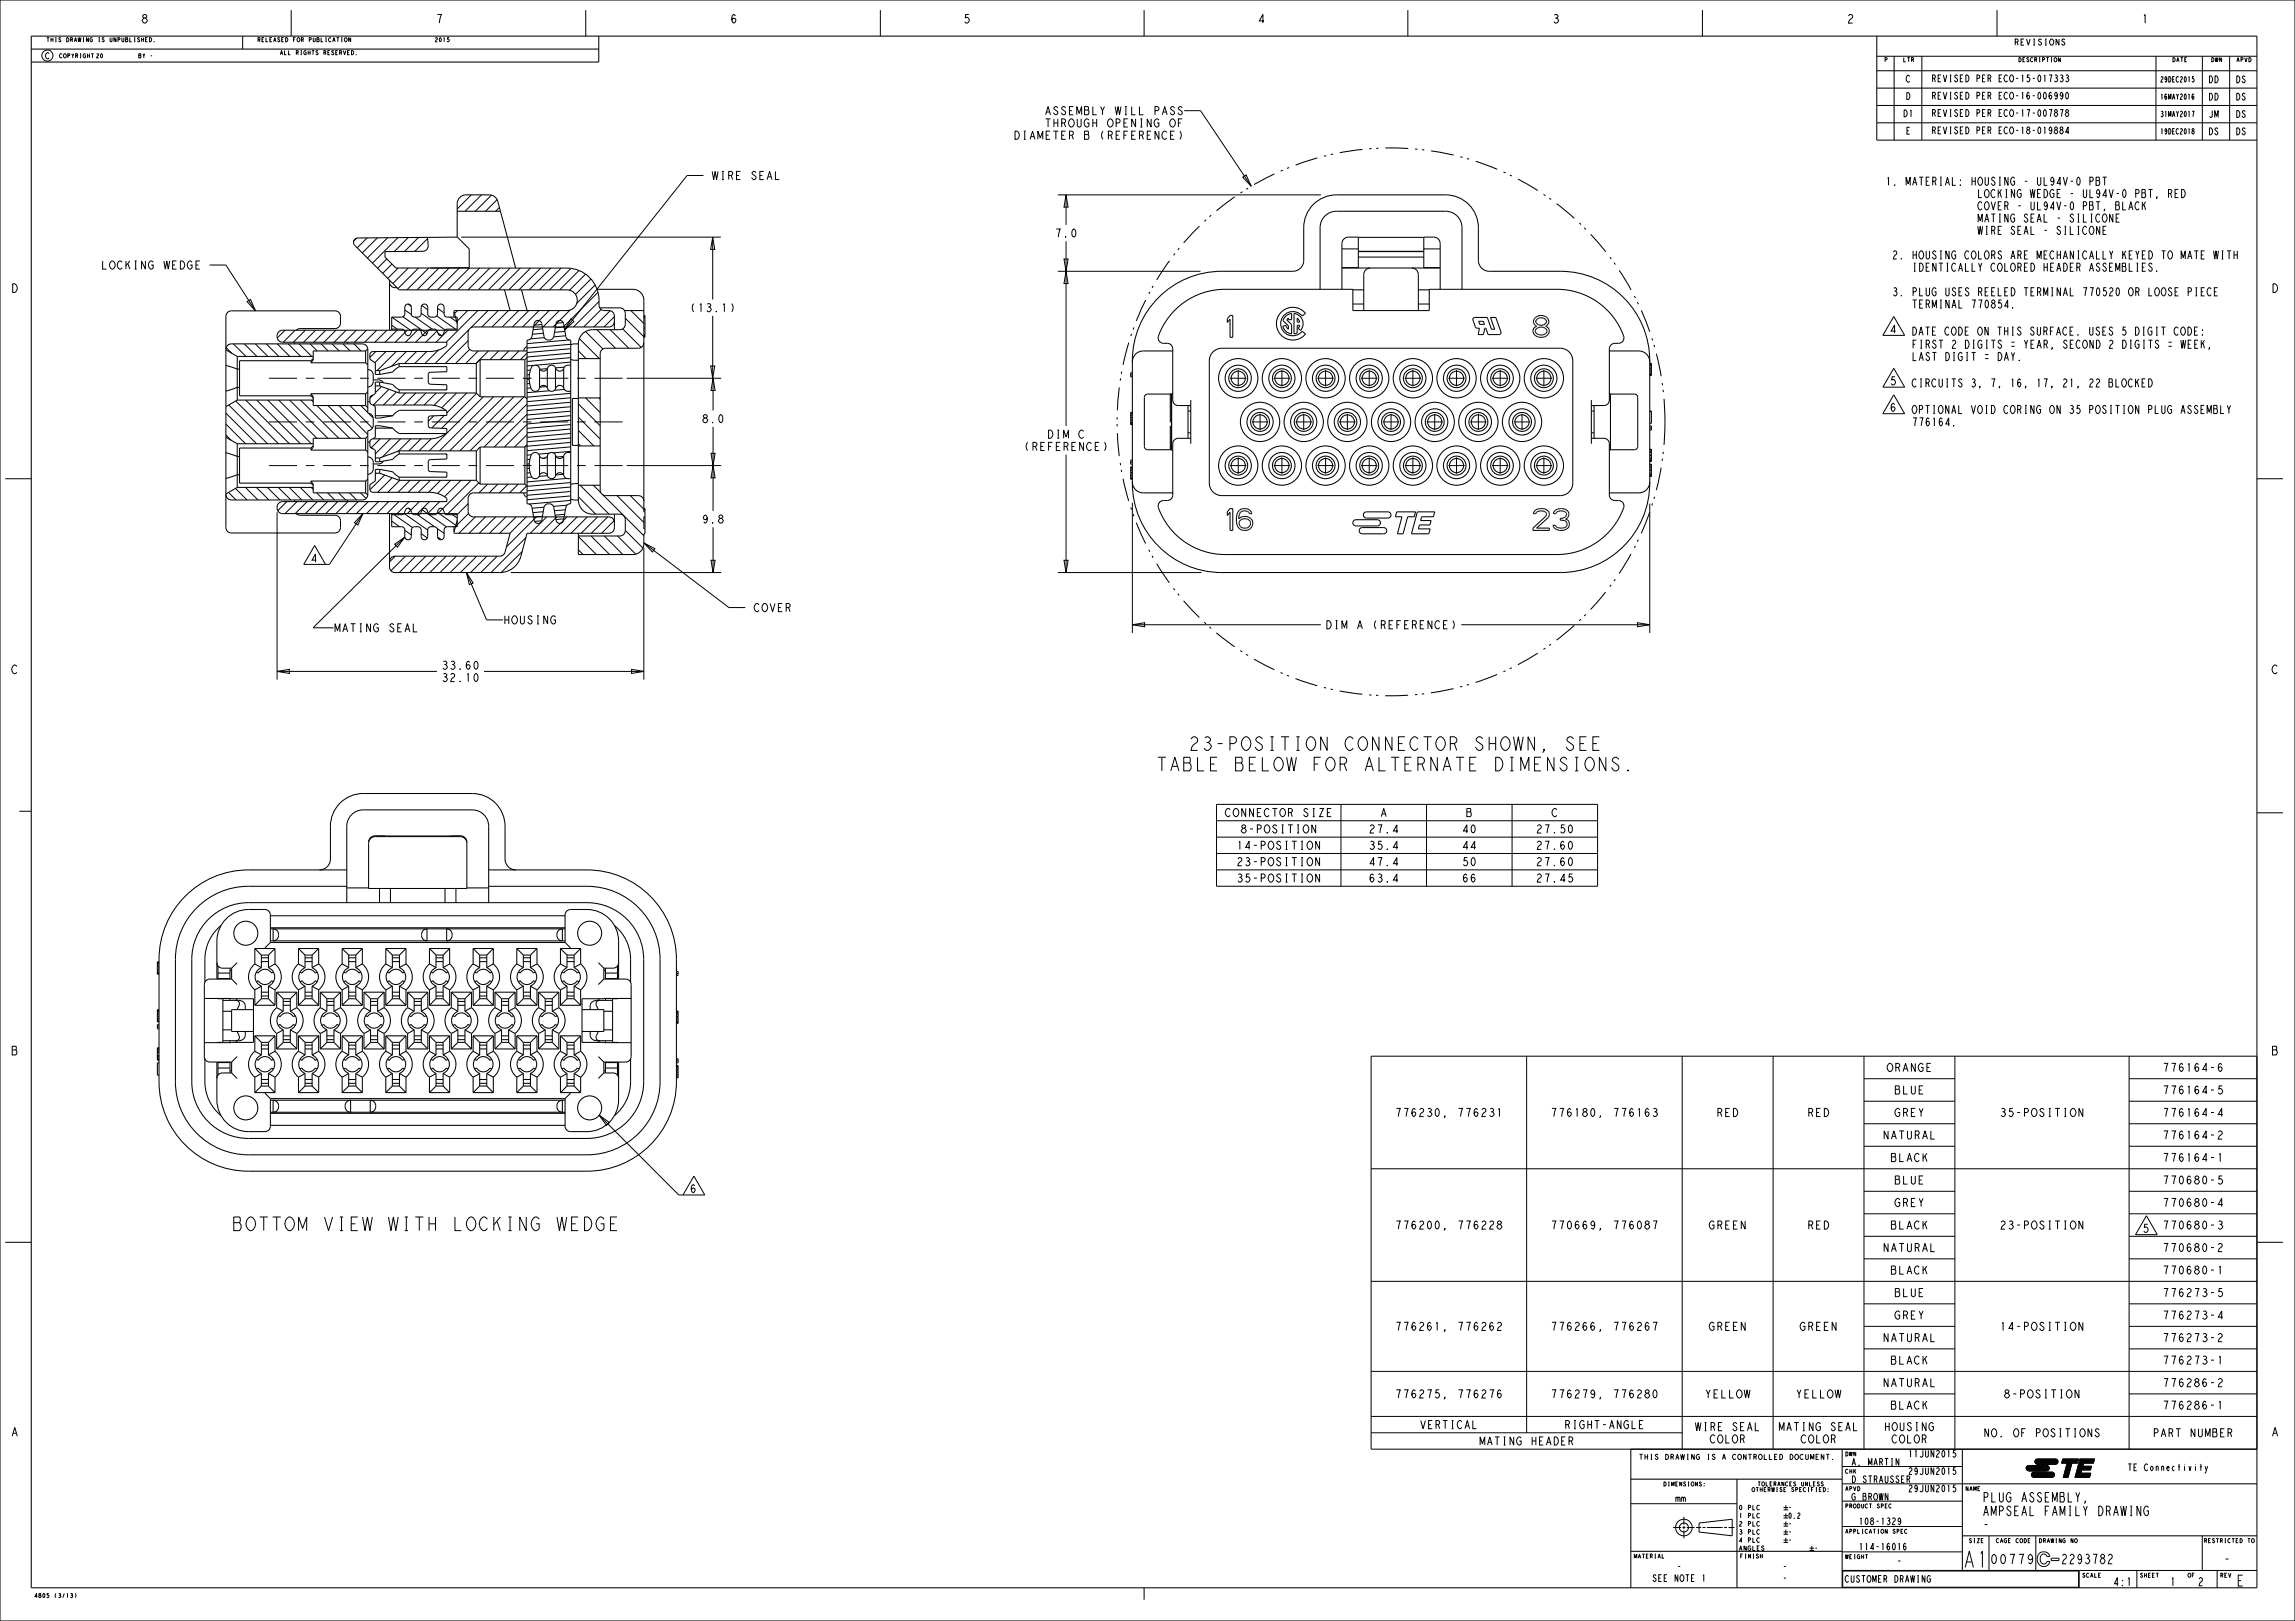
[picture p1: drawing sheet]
<svg xmlns="http://www.w3.org/2000/svg" width="841mm" height="594mm" viewBox="0 0 841 594" stroke-linecap="round" stroke-linejoin="round" font-family="sans-serif">
<defs><g id="words">
<text font-size="7.8" x="719.3" y="574.4">A1</text>
<g font-size="6.5">
<text x="448.9" y="275">23-POSITION CONNECTOR SHOWN, SEE</text>
<text x="439.1" y="282.5">TABLE BELOW FOR ALTERNATE DIMENSIONS.</text>
<text x="97.5" y="451">BOTTOM VIEW WITH LOCKING WEDGE</text>
</g>
<text font-size="5.2" x="819.4" y="581.2">E</text>
<g font-size="4.6">
<text x="726.4" y="550.4">PLUG ASSEMBLY,</text>
<text x="726.4" y="555.4">AMPSEAL FAMILY DRAWING</text>
<text x="726.4" y="560.4">-</text>
<text x="729.1" y="573.1">00779</text>
<text x="755.1" y="573">2293782</text>
<text x="814.7" y="573">-</text>
</g>
<g font-size="4.1">
<text x="51.5" y="8.5">8</text>
<text x="159.5" y="8.5">7</text>
<text x="267.4" y="8.5">6</text>
<text x="352.8" y="8.5">5</text>
<text x="460.7" y="8.5">4</text>
<text x="568.7" y="8.5">3</text>
<text x="676.6" y="8.5">2</text>
<text x="784.6" y="8.5">1</text>
<text x="3.9" y="107.2">D</text>
<text x="832.2" y="107.2">D</text>
<text x="3.9" y="246.9">C</text>
<text x="832.2" y="246.9">C</text>
<text x="3.9" y="386.6">B</text>
<text x="832.2" y="386.6">B</text>
<text x="3.9" y="526.3">A</text>
<text x="832.2" y="526.3">A</text>
</g>
<g font-size="3.9">
<text x="382.1" y="42.1">ASSEMBLY WILL PASS</text>
<text x="382.6" y="46.6">THROUGH OPENING OF</text>
<text x="371.2" y="51.1">DIAMETER B (REFERENCE)</text>
<text x="260.1" y="65.8">WIRE SEAL</text>
<text x="690.4" y="67.9">1. MATERIAL: HOUSING - UL94V-0 PBT</text>
<text x="718" y="72.4">LOCKING WEDGE - UL94V-0 PBT, RED</text>
<text x="718" y="76.9">COVER - UL94V-0 PBT, BLACK</text>
<text x="718" y="81.4">MATING SEAL - SILICONE</text>
<text x="386.4" y="86.9">7.0</text>
<text x="718" y="85.9">WIRE SEAL - SILICONE</text>
<text x="692.4" y="94.9">2. HOUSING COLORS ARE MECHANICALLY KEYED TO MATE WITH</text>
<text x="36.4" y="98.6">LOCKING WEDGE</text>
<text x="698.3" y="99.4">IDENTICALLY COLORED HEADER ASSEMBLIES.</text>
<text x="692.4" y="108.4">3. PLUG USES REELED TERMINAL 770520 OR LOOSE PIECE</text>
<text x="698.3" y="112.9">TERMINAL 770854.</text>
<text x="252.6" y="114.3">(13 .1)</text>
<text x="692.3" y="122.1">4</text>
<text x="699.9" y="122.8">DATE CODE ON THIS SURFACE. USES 5 DIGIT CODE:</text>
<text x="698.3" y="127.6">FIRST 2 DIGITS = YEAR, SECOND 2 DIGITS = WEEK,</text>
<text x="698.3" y="132.1">LAST DIGIT = DAY.</text>
<text x="692.3" y="141.1">5</text>
<text x="699.9" y="141.8">CIRCUITS 3, 7, 16, 17, 21, 22 BLOCKED</text>
<text x="257" y="154.9">8.0</text>
<text x="692.3" y="150.8">6</text>
<text x="699.9" y="151.6">OPTIONAL VOID CORING ON 35 POSITION PLUG ASSEMBLY</text>
<text x="383.5" y="160.6">DIM C</text>
<text x="698.3" y="156.1">776164.</text>
<text x="375" y="165.1">(REFERENCE)</text>
<text x="257" y="191.7">9.8</text>
<text x="113.6" y="206">4</text>
<text x="275.5" y="224.1">COVER</text>
<text x="122.2" y="231.6">MATING SEAL</text>
<text x="184.3" y="228.7">HOUSING</text>
<text x="485.5" y="230.4">DIM A (REFERENCE)</text>
<text x="161.6" y="245.3">33.60</text>
<text x="161.6" y="249.8">32.10</text>
<text x="452.2" y="299.3">CONNECTOR SIZE</text>
<text x="505.9" y="299.3">A</text>
<text x="537.2" y="299.3">B</text>
<text x="568.6" y="299.3">C</text>
<text x="456.9" y="305.3">8-POSITION</text>
<text x="502.4" y="305.3">27.4</text>
<text x="536.1" y="305.3">40</text>
<text x="563.9" y="305.3">27.50</text>
<text x="455.7" y="311.3">14-POSITION</text>
<text x="502.4" y="311.3">35.4</text>
<text x="536.1" y="311.3">44</text>
<text x="563.9" y="311.3">27.60</text>
<text x="455.7" y="317.3">23-POSITION</text>
<text x="502.4" y="317.3">47.4</text>
<text x="536.1" y="317.3">50</text>
<text x="563.9" y="317.3">27.60</text>
<text x="455.7" y="323.3">35-POSITION</text>
<text x="502.4" y="323.3">63.4</text>
<text x="536.1" y="323.3">66</text>
<text x="563.9" y="323.3">27.45</text>
<text x="692.7" y="392.7">ORANGE</text>
<text x="794.3" y="392.7">776164-6</text>
<text x="695" y="400.9">BLUE</text>
<text x="794.3" y="400.9">776164-5</text>
<text x="514.6" y="409.2">776230, 776231</text>
<text x="571.6" y="409.2">776180, 776163</text>
<text x="629.6" y="409.2">RED</text>
<text x="662.9" y="409.2">RED</text>
<text x="695" y="409.2">GREY</text>
<text x="735.4" y="409.2">35-POSITION</text>
<text x="794.3" y="409.2">776164-4</text>
<text x="691.5" y="417.4">NATURAL</text>
<text x="794.3" y="417.4">776164-2</text>
<text x="693.9" y="425.7">BLACK</text>
<text x="794.3" y="425.7">776164-1</text>
<text x="252.6" y="437.1">6</text>
<text x="695" y="433.9">BLUE</text>
<text x="794.3" y="433.9">770680-5</text>
<text x="695" y="442.2">GREY</text>
<text x="794.3" y="442.2">770680-4</text>
<text x="514.6" y="450.4">776200, 776228</text>
<text x="571.6" y="450.4">770669, 776087</text>
<text x="627.2" y="450.4">GREEN</text>
<text x="662.9" y="450.4">RED</text>
<text x="693.9" y="450.4">BLACK</text>
<text x="735.4" y="450.4">23-POSITION</text>
<text x="784.9" y="451.6">5</text>
<text x="794.3" y="450.4">770680-3</text>
<text x="691.5" y="458.7">NATURAL</text>
<text x="794.3" y="458.7">770680-2</text>
<text x="693.9" y="466.9">BLACK</text>
<text x="794.3" y="466.9">770680-1</text>
<text x="695" y="475.2">BLUE</text>
<text x="794.3" y="475.2">776273-5</text>
<text x="695" y="483.4">GREY</text>
<text x="794.3" y="483.4">776273-4</text>
<text x="514.6" y="487.5">776261, 776262</text>
<text x="571.6" y="487.5">776266, 776267</text>
<text x="627.2" y="487.5">GREEN</text>
<text x="660.6" y="487.5">GREEN</text>
<text x="691.5" y="491.7">NATURAL</text>
<text x="735.4" y="487.5">14-POSITION</text>
<text x="794.3" y="491.7">776273-2</text>
<text x="693.9" y="499.9">BLACK</text>
<text x="794.3" y="499.9">776273-1</text>
<text x="691.5" y="508.2">NATURAL</text>
<text x="794.3" y="508.2">776286-2</text>
<text x="514.6" y="512.3">776275, 776276</text>
<text x="571.6" y="512.3">776279, 776280</text>
<text x="626.1" y="512.3">YELLOW</text>
<text x="659.4" y="512.3">YELLOW</text>
<text x="736.6" y="512.3">8-POSITION</text>
<text x="693.9" y="516.4">BLACK</text>
<text x="794.3" y="516.4">776286-1</text>
<text x="522.1" y="523.5">VERTICAL</text>
<text x="575.7" y="523.5">RIGHT-ANGLE</text>
<text x="623.1" y="524.3">WIRE SEAL</text>
<text x="654.2" y="524.3">MATING SEAL</text>
<text x="692" y="524.3">HOUSING</text>
<text x="730.6" y="526.5">NO. OF POSITIONS</text>
<text x="791.4" y="526.5">PART NUMBER</text>
<text x="545" y="529.5">MATING HEADER</text>
<text x="627.6" y="528.8">COLOR</text>
<text x="660.9" y="528.8">COLOR</text>
<text x="694.2" y="528.8">COLOR</text>
<text x="694.8" y="573.5">-</text>
<text x="774.2" y="581.1">4:1</text>
<text x="795.1" y="581.1">1</text>
<text x="805.3" y="581.1">2</text>
</g>
<g font-size="3.3">
<text x="707.7" y="30">REVISED PER ECO-15-017333</text>
<text x="698.2" y="30.1">C</text>
<text x="809.2" y="30.3">DD</text>
<text x="819.2" y="30.3">DS</text>
<text x="698.3" y="36.5">D</text>
<text x="707.7" y="36.3">REVISED PER ECO-16-006990</text>
<text x="809.2" y="36.7">DD</text>
<text x="819.2" y="36.7">DS</text>
<text x="697.3" y="42.8">D1</text>
<text x="707.7" y="42.7">REVISED PER ECO-17-007878</text>
<text x="809.2" y="43">JM</text>
<text x="819.2" y="43">DS</text>
<text x="698.3" y="49.2">E</text>
<text x="707.7" y="49">REVISED PER ECO-18-019884</text>
<text x="809.2" y="49.4">DS</text>
<text x="819.2" y="49.4">DS</text>
<text x="699.1" y="534">11JUN2015</text>
<text x="678.3" y="537">A. MARTIN</text>
<text x="779.5" y="538.9">TE Connectivity</text>
<text x="678.3" y="543.3">D STRAUSSER</text>
<text x="699.1" y="540.3">29JUN2015</text>
<text x="613.9" y="550.3">mm</text>
<text x="678.3" y="549.7">G BROWN</text>
<text x="699.1" y="546.7">29JUN2015</text>
<text x="681" y="558.7">108-1329</text>
<text x="681" y="568">114-16016</text>
<text x="614.3" y="575.3">-</text>
<text x="653.1" y="575.3">-</text>
<text x="605.3" y="579.5">SEE NOTE 1</text>
<text x="653.1" y="579.5">-</text>
<text x="675.9" y="579.8">CUSTOMER DRAWING</text>
</g>
<g font-size="2.9">
<text x="737.9" y="16.5">REVISIONS</text>
<text x="16.4" y="21.6">C</text>
</g>
<g font-size="2.6">
<text x="791.5" y="30.1">29DEC2015</text>
<text x="791.5" y="36.4">16MAY2016</text>
<text x="791.5" y="42.8">31MAY2017</text>
<text x="791.5" y="49.1">19DEC2018</text>
<text x="655.2" y="553.4">-</text>
<text x="655.2" y="556.4">0.2</text>
<text x="655.2" y="559.4">-</text>
<text x="655.2" y="562.4">-</text>
<text x="655.2" y="565.3">-</text>
<text x="664.7" y="568.3">-</text>
</g>
<text font-size="2.5" x="606.9" y="534.8">THIS DRAWING IS A CONTROLLED DOCUMENT.</text>
<g font-size="2.2">
<text x="637.1" y="553.3">0 PLC</text>
<text x="637.1" y="556.3">1 PLC</text>
<text x="637.1" y="559.2">2 PLC</text>
<text x="637.1" y="562.2">3 PLC</text>
<text x="637.1" y="565.2">4 PLC</text>
<text x="637.1" y="568.2">ANGLES</text>
</g>
<g font-size="2">
<text x="16.9" y="15.3">THIS DRAWING IS UNPUBLISHED.</text>
<text x="94.2" y="15.3">RELEASED FOR PUBLICATION</text>
<text x="159.2" y="15.3">2015</text>
<text x="21.6" y="21.2">COPYRIGHT</text>
<text x="35.1" y="21.2">20</text>
<text x="50.6" y="21.2">BY -</text>
<text x="102.5" y="20.1">ALL RIGHTS RESERVED.</text>
<text x="690.4" y="22.6">P</text>
<text x="697.3" y="22.6">LTR</text>
<text x="739.5" y="22.6">DESCRIPTION</text>
<text x="795.9" y="22.6">DATE</text>
<text x="810.1" y="22.6">DWN</text>
<text x="819.4" y="22.6">APVD</text>
<text x="676.1" y="533.6">DWN</text>
<text x="676.1" y="539.9">CHK</text>
<text x="609.4" y="544.6">DIMENSIONS:</text>
<text x="643.9" y="544.5">TOLERANCES UNLESS</text>
<text x="641.8" y="546.6">OTHERWISE SPECIFIED:</text>
<text x="676.1" y="546.3">APVD</text>
<text x="720.1" y="546.3">NAME</text>
<text x="676.1" y="552.6">PRODUCT SPEC</text>
<text x="676.1" y="561.9">APPLICATION SPEC</text>
<text x="721.3" y="565.3">SIZE</text>
<text x="731.3" y="565.3">CAGE CODE</text>
<text x="747" y="565.3">DRAWING NO</text>
<text x="807.5" y="565.3">RESTRICTED TO</text>
<text x="598.6" y="571">MATERIAL</text>
<text x="637.5" y="571">FINISH</text>
<text x="676.1" y="571.2">WEIGHT</text>
<text x="762.9" y="578">SCALE</text>
<text x="784.1" y="578">SHEET</text>
<text x="801.6" y="578">OF</text>
<text x="813.5" y="578">REV</text>
<text x="12.4" y="585.4">4805 (3/13)</text>
</g>
</g></defs>
<g fill="none" stroke="#000" stroke-width=".37">
<path d="M33.4 19.7h.9M33.9 19.7v1.5M51.2 14l-.5-.2-.3 .4a.67 .67 0 0 1 .6 .4 .67 .67 0 0 1-.1 .7l-.5-.4M51.9 13.8v1.5M51.9 14.5h.7M52.6 13.8v1.5M53.3 14.5h.5M54.1 13.8h-.8v1.5h.8M54.8 13.8a.76 .76 0 0 1 .8 .7 .76 .76 0 0 1-.8 .8zM56.6 15.3h.1M88.9 13.2v4.8M106.7 3.7v9.5"/>
<path d="M123.4 13.8h.9M123.8 13.8v1.5M125.1 13.8h.3M125.1 15.3h.3M125.3 13.8v1.5M125.8 18.5l.5 1.6 .4-1.6M127.4 19.3h.4M128.1 18.5h-.7v1.6h.7M128.5 13.8v1.5l-.7-1.5v1.5M128.8 18.5a.76 .76 0 0 1 .8 .8 .76 .76 0 0 1-.8 .8zM130.6 20.1h.1M164.6 13.8h-.6l-.1 .6a.48 .48 0 0 1 .7 .3 .48 .48 0 0 1-.5 .6l-.3-.2"/>
<path d="M214.7 3.7v9.5M322.6 3.7v9.5M419.3 3.7v9.5M515.9 3.7v9.5M623.9 3.7v9.5M731.8 3.7v9.5M754.5 14.3v2.2l-1.1-2.2v2.2M756.6 14.7l-.4-.4-.6 .4 1 1.1-.1 .6-.5 .1-.6-.5M55.2 20.4h.5M687.7 38.7h139.3M687.7 20.6h139.4M704.3 20.6v30.8"/>
<path d="M750.9 27.5h1l-.5 2.5M751.8 34.2l-.4-.4a1.72 1.72 0 0 0 0 2.5l.5-.8-.1-.4-.4-.2-.5 .6M753 27.7l.3-.2 .5 .2 .1 .4-.4 .4a.69 .69 0 0 1 .5 .9 .69 .69 0 0 1-1 .4l-.1-.2M753.3 28.5h.2M753.9 34.7l-.5 .6-.4-.2v-.9l.4-.4a1.72 1.72 0 0 1 0 2.5l-.4-.4M755 21.1v1.5l-.7-1.5v1.5M755.1 27.7l.2-.2 .5 .2 .1 .4-.3 .4a.69 .69 0 0 1 .4 .9 .69 .69 0 0 1-.9 .4l-.2-.2M755.3 28.5h.3M755.9 34.7l-.5 .6-.3-.2v-.9l.3-.4a1.72 1.72 0 0 1 0 2.5l-.3-.4M757.1 27.7l.5-.2 .4 .4-.4 .6a.69 .69 0 0 1 .5 .9 .69 .69 0 0 1-1 .4l-.1-.2M757.2 34l.3-.2a1.72 1.72 0 0 1 0 2.5 1.8 1.8 0 0 1-.3-2.3zM757.3 28.5h.3"/>
<path d="M790.1 20.6l-.1 30.8M801.3 21.1h-.7v1.5h.7M803.9 34.8l-.3-.4-.3 .7 .3 1.3 .3-1-.3-.1-.3 .5M804 28.1h-.5l-.1 .8 .1-.2a.7 .7 0 0 1 .6 .7 .7 .7 0 0 1-.6 .7l-.2-.3M807.1 20.6l-.1 30.8M817.1 20.6l-.1 30.8M824.1 21.1a.76 .76 0 0 1 .8 .8 .76 .76 0 0 1-.8 .7zM687.7 45h139.3M687.7 51.4h139.3M750.9 40.2h1l-.5 2.5M751.9 47.4l-.5 .6-.4-.2-.1-.4 .5-.9a1.72 1.72 0 0 1 0 2.5l-.4-.4M753 41.4a.62 .62 0 0 1 1 .3 .62 .62 0 0 1-.5 .9 .62 .62 0 0 1-.7-.8z"/>
<path d="M753 47.8a.62 .62 0 0 1 1 .3 .62 .62 0 0 1-.5 .8 .62 .62 0 0 1-.7-.7zM753.3 41.2l-.4-.4 .4-.6 .6 .4-.4 .6M753.3 47.6l-.4-.5 .4-.6 .6 .4-.4 .7M754.9 40.2h1l-.5 2.5M755.1 47.8a.62 .62 0 0 1 .9 .3 .62 .62 0 0 1-.5 .8 .62 .62 0 0 1-.7-.7zM755.3 47.6l-.4-.5 .4-.6 .6 .4-.3 .7M757.1 41.4a.62 .62 0 0 1 .9 .3 .62 .62 0 0 1-.5 .9 .62 .62 0 0 1-.7-.8zM757.3 41.2l-.3-.4 .3-.6 .7 .4-.4 .6M758.1 48.4h-1.1l.9-1.9v2.5M803.3 40.8h.7l-.4 2M803.4 48.1a.46 .46 0 0 1 .6 .2 .46 .46 0 0 1-.2 .6 .46 .46 0 0 1-.6-.3zM803.5 48l-.2-.4 .2-.5 .5 .3-.3 .6"/>
<path d="M172.7 71.4l-5.2 5.2M176.4 71.4l-6 6M180.1 71.5l-5.9 5.9M182.2 73.2l-4.3 4.2M183 76l-1.4 1.4M130.7 87.3l-1.1 1.1M134.5 87.2l-3.6 3.6M138.3 87.1l-5.5 5.6M141.8 94.9l-3.4 3.4M142.1 87.1l-7.5 7.5M143.6 96.8l-3.4 3.4M145.8 87.1l-9.3 9.3"/>
<path d="M145.9 98.2l-3.8 3.8M149.6 87l-5.1 5.2M149.6 98.2l-5.6 5.7M153.4 87l-5.2 5.1M153.4 98.2l-7.6 7.6M156.7 87.4l-4.7 4.7M157.1 98.2l-8 8M160.8 98.2l-8 8M164.5 98.2l-7.9 8M168.3 98.2l-8 8M172 98.2l-8 8M175.7 98.2l-7.9 8"/>
<path d="M179.5 98.2l-8 8M183.2 98.2l-8 8M186.9 98.2l-7.9 8M190.7 98.2l-8 8M194.4 98.2l-8 8M198.1 98.2l-7.9 8M201.9 98.2l-8 8M205.6 98.2l-8 8M209.2 98.4l-7.8 7.8M212.2 99.2l-7.1 7M143.5 119.2l2.1 1.4M143.6 116.2l7.3 5.1"/>
<path d="M147.6 116.1l8.9 6.2M148.3 113.6l2.5 1.7M149.5 111.4l1.2 .8M152.1 116.2l6.3 4.4M154.3 114.8l8.8 6.1M154.6 111.9l2.1 1.6M160 115.8l6.9 4.8M160.3 113l2.4 1.7M164.9 116.2l2.6 1.8M167.6 113.8l-1 1.1M171.4 113.8l-4 4M175.1 113.8l-11.6 11.6"/>
<path d="M178.8 113.8l-6.2 6.3M182.6 113.8l-6 6M186.3 113.8l-6 6M190 113.8l-6 6M193.8 113.8l-6 6M197.5 113.8l-6 6M198.6 118.9l-2.9 .3M201.2 113.8l-6 6M205 113.8l-6 6M206.4 118.2l-2.6 .3M206.7 119.8l-3.2 .3M208.9 113.6l-6.2 6.2"/>
<path d="M214.6 100.5l-5.9 5.8M216.5 102.3l-5.6 5.6M218.1 104.5l-6.8 6.7M219.1 107.1l-12.7 12.7M219.5 110.5l-9.3 9.3M220.3 113.4l-6.4 6.4M223.6 113.9l-6 5.9M225.1 116l-3.7 3.8M229.1 116.6l6.8 6.8M231.2 113.8l4.7 4.8M694 116l4 6.9h-8zM82.9 127.4l2.1 2.1"/>
<path d="M85.5 126l4.6 4.6M89.5 126l4.6 4.6M93.6 126l4.6 4.6M97.6 126l4.6 4.6M101.6 126l4.6 4.6M104.4 121l-2.8 2.8M105.6 126l4.6 4.6M108.2 121l-4.4 4.4M109.6 126l4.6 4.6M111.9 121l-4.4 4.4M113.6 126l2.6 2.6M115.6 121l-4.4 4.4"/>
<path d="M117.7 126l2.6 2.6M119.4 121l-4.4 4.4M121.7 126l2.6 2.6M123.1 121l-4.4 4.4M125.7 126l2.6 2.6M126.8 121l-4.4 4.4M129.7 126l2.6 2.6M130.6 121l-4.4 4.4M134.3 121l-4.4 4.4M137.7 128.8l-2.2 2.2M138 121l-4.4 4.4M141.4 128.8l-4 4.1"/>
<path d="M141.8 121l-4.4 4.4M145.2 128.8l-7 7M145.5 121l-4.4 4.4M148.9 128.8l-5.4 5.4M149.2 121l-4.4 4.4M152.6 128.8l-4.4 4.4M153 121l-4.4 4.4M156.4 128.8l-4.4 4.4M156.7 121l-4.4 4.4M160.4 121l-4.4 4.4M160.5 122.1l1.3 .9M160.7 128.2l-5 5"/>
<path d="M164.2 121l-4.4 4.4M171.5 124.8l-8.3 8.4M171.8 120.8l-12.4 12.4M172.1 128l-5.2 5.2M175.2 128.6l-4.6 4.6M179 128.6l-4.6 4.6M182.7 128.6l-3.2 3.2M186.4 128.6l-3.2 3.2M190.2 128.6l-3.2 3.2M193.1 129.4l-2.4 2.4M193.9 138.9l-.8 .1M194 137.3l-.9 .1"/>
<path d="M194.4 135.6l-1.3 .1M195.7 133.9l-2.6 .2M198.9 120.5l-3.5 .3M199.1 122.1l-4 .4M199.5 123.7l-5.1 .5M200.6 135.1l-2.8 .2M206.8 134.5l-3.2 .3M207 121.4l-3.8 .4M207.3 123l-4.4 .4M208.6 124.6l-15.5 1.3M209.1 132.7l-12.8 1.1M209.1 131.1l-16 1.4"/>
<path d="M209.1 129.4l-16 1.4M209.1 127.8l-16 1.4M209.1 126.2l-16 1.4M211.9 128.6l2.9 2.8M212.3 124.1l7.3 7.3M214.6 121.5l6.4 6.4M218.8 120.8l6.8 6.8M223.6 120.8l6.8 6.8M228.2 120.5l6.8 6.8M694 134.9l4 7h-8zM82.8 159.4l1.9 1.9M82.8 155.4l7.2 7.2"/>
<path d="M82.8 151.4l11.2 11.2M83.8 148.4l14.2 14.2M86.4 146.9l15.6 15.7M90.1 146.6l16 16M94.1 146.6l16 16M98.1 146.6l16 16M102.1 146.6l14 14M106.1 146.6l14 14M110.1 146.6l14 14M114.2 146.6l.6 .6M116.2 148.6l12 12M120.2 148.6l12 12"/>
<path d="M124.2 148.6l10.6 10.6M128.2 148.6l8.3 8.3M132.2 148.6l2.6 2.6M135.1 151.5l1.6 1.6M136.5 144.9l-1 1M139.8 141.6l-2.3 2.3M142.5 142.6l-5.7 5.8M145.3 143.6l-4.8 4.8M148.6 144l-4.4 4.4M152.4 144l-4.4 4.4M156.1 144l-4.4 4.4M158.9 152.4l-2 2"/>
<path d="M159.8 144l-4.4 4.4M162.8 152.2l-4.6 4.6M163.6 144l-4.6 4.6M167.3 144l-5.4 5.4M171 144l-7.3 7.3M174.7 144.1l-12.9 12.8M177.1 145.4l-19.8 19.8M180.8 145.4l-19.8 19.8M184.6 145.4l-19.8 19.8M188.3 145.4l-19.8 19.8M192 145.4l-19.8 19.8M193.1 148l-15.7 15.8"/>
<path d="M193.1 151.8l-12 12M193.1 155.5l-8.3 8.3M193.1 159.2l-4.5 4.6M194.1 140.5l-1 .1M194.6 142.1l-1.5 .2M200.2 141.6l-2.3 .3M201.3 143.2l-8.2 .7M205 141.2h-.2M206.8 142.7l-3.6 .3M209.1 158.8l-16 1.4M209.1 157.2l-16 1.4M209.1 155.6l-16 1.4"/>
<path d="M209.1 153.9l-16 1.4M209.1 152.3l-16 1.4M209.1 150.7l-16 1.4M209.1 149l-16 1.4M209.1 147.4l-16 1.4M209.1 145.8l-16 1.4M209.1 144.1l-16 1.4M211.9 157.7l5.7 5.7M211.9 152.9l8 8M211.9 148l8 8M214.6 145.8l5.3 5.4M219.5 145.8l.4 .5"/>
<path d="M694 144.7l4 6.9h-8zM1.9 175.4h9.6M86.3 179l4.2 4.2M89.9 178.6l4.6 4.6M93.9 178.6l4.6 4.6M98 178.6l4.6 4.6M102 178.6l4.6 4.6M106 178.6l4.6 4.6M110 178.6l4.6 4.6M114 178.6l.8 .8M137.9 173.4l-.4 .4M139.3 160.8l-3.2 3.2"/>
<path d="M141 174.1l-5.4 5.4M143 160.8l-5.5 5.5M143.7 175.1l-5.3 5.3M146.5 176l-4.4 4.4M146.8 160.8l-6.7 6.6M150.2 176l-4.4 4.4M150.5 160.8l-4.5 4.5M154 176l-4.4 4.4M154.2 160.8l-4.4 4.4M157.7 176l-4.4 4.4M158 160.7l-4.4 4.5M161.4 176l-4.4 4.4"/>
<path d="M165.2 176l-4.9 4.9M168.9 176l-6 6.1M172.6 176l-12.2 12.2M175.5 176.9l-11.3 11.3M178.7 177.4l-3.2 3.2M182.4 177.4l-3.2 3.2M186.2 177.4l-3.2 3.2M189.9 177.4l-3.2 3.2M193 178.1l-2.6 2.5M193.1 163l-.8 .8M193.9 170l-.8 .1M194 171.6l-.9 .1"/>
<path d="M194.2 168.3l-1.1 .1M194.3 173.2l-1.2 .1M194.8 166.6l-1.7 .2M194.9 174.8l-1.8 .2M199.9 167.8l-1.2 .1M200.6 174.3l-3.1 .3M201.3 166.1l-3.9 .3M206.4 173.8l-2.7 .2M206.5 167.3l-2.5 .2M207.6 175.3l-14.5 1.3M209.1 178.5l-16 1.4M209.1 176.8l-16 1.4"/>
<path d="M209.1 165.4l-6.3 .5M209.1 163.8l-16 1.4M209.1 162.1l-16 1.4M209.1 160.5l-16 1.4M211.9 162.6l.9 .8M212.6 177.8l10.6 10.6M217.4 177.8l2.8 2.8M827.1 175.4h9.5M83.7 180.5l2.8 2.7M105.1 183.8l-3.3 3.3M108.8 183.8l-4.4 4.4M112.6 183.8l-4.4 4.4"/>
<path d="M116 180.6l2.6 2.6M116.3 183.8l-4.4 4.4M120 183.8l-4.4 4.4M120 180.6l2.6 2.6M123.8 183.8l-4.4 4.4M124.1 180.6l2.6 2.6M127.5 183.8l-4.4 4.4M128.1 180.6l2.6 2.6M131.2 183.8l-4.4 4.4M132.1 180.6l2 2.1M135 183.8l-4.4 4.4M138.7 183.8l-4.4 4.4"/>
<path d="M142.4 183.8l-4.4 4.4M143.5 191l2.9 2M144.4 188.6l6.8 4.7M146.2 183.8l-4.4 4.4M148.1 188.2l8.6 6M148.3 194.3l2.4 1.7M149.6 186.2l.9 .7M149.9 183.8l-4.4 4.4M153 188.6l6.3 4.4M153.6 183.8l-4.4 4.4M154.3 195.5l2.3 1.6M154.6 186.8l9 6.3"/>
<path d="M157.4 183.8l-4.4 4.4M160.2 193.7l2.5 1.7M160.3 187.7l7.2 5.1M160.4 196.8l1.4 1M161.1 183.8l-4.4 4.4M165.8 188.6l1.7 1.2M171.5 184.6l-4 4M171.7 188.2l-4.7 4.7M174.2 189.4l-6 6M177.9 189.4l-6 6M181.6 189.4l-6 6M185.4 189.4l-6 6"/>
<path d="M189.1 189.4l-6 6M192.7 197l-12.8 12.8M192.8 189.4l-6 6M196.6 189.4l-11 11M198.4 190.8l-2.5 .3M198.8 189.2l-3.2 .3M199.1 187.5l-3.8 .4M199.4 185.9l-4.4 .3M200.3 189.4l-6 6M204 189.4l-6 6M206.6 190.1l-2.9 .3M206.9 188.5l-3.5 .3"/>
<path d="M207.2 186.8l-4.1 .4M207.8 185.1l-5 .5M207.8 189.4l-6 6M209.1 183.4l-15.2 1.3M209.1 181.7l-16 1.4M209.1 180.1l-16 1.4M211.5 189.4l-6 6M211.9 196.6l6.6 6.6M211.9 182l6.4 6.4M215.2 189.4l-6 6M216.6 196.4l6.8 6.8M219 189.4l-6 6"/>
<path d="M220.9 181.3l15 15M221.5 196.4l6.8 6.8M222.7 189.4l-6 6M225 190.8l-4.6 4.6M226.1 181.6l9.8 9.9M226.3 196.4l6.7 6.7M229.1 194.4l6.5 6.4M231 181.6l4.9 5M144.8 203.8l-2.1 2.1M148.6 203.8l-5.3 5.3M152.3 203.8l-6 6M156 203.8l-6 6"/>
<path d="M159.8 203.8l-6 6M163.5 203.8l-6 6M167.2 203.8l-6 6M171 203.8l-6 6M174.7 203.8l-6 6M178.4 203.8l-6 6M182.2 203.8l-6 6M191.3 202.1l-7.6 7.6M211.9 201.5l1.8 1.7M7.1 297.3h4.4M827.1 297.8h9.5M1.9 455.2h9.6"/>
<path d="M827.1 455.2h9.5M600.8 532.9h1.2M601.4 532.9v1.9M602.8 532.9v1.9M602.8 533.9h.9M603.7 532.9v1.9M604.9 532.9h.5M604.9 534.8h.5M605.2 532.9v1.9M666.4 532.9h-.9v1.9h.9M668.3 532.9v1.9l-.9-1.9v1.9M669.2 532.9h1.2"/>
<path d="M669.8 532.9v1.9M671.6 534.7l.1 .1zM675 537.4h44.1M695.8 534.5v2.5l-1-2.5v2.5M716.6 531.5h-.7l-.1 1 .2-.2a.84 .84 0 0 1 .8 .8 .84 .84 0 0 1-.8 .9l-.4-.4M716.6 537.8h-.7l-.1 1.1 .2-.2a.84 .84 0 0 1 .8 .8 .84 .84 0 0 1-.8 .8l-.4-.4M742.8 537.3l.6-.3h6.6a.95 .95 0 0 1 .9 .9 .95 .95 0 0 1-.8 1l-6.7 .1a.95 .95 0 0 1-.8-.6 .95 .95 0 0 1 .2-1.1zM743.4 539l6.7-.1zM744.7 539.7l.7-.2h6.5a.95 .95 0 0 1 1 .8 .95 .95 0 0 1-.9 1l-6.6 .1a.95 .95 0 0 1-.9-.6 .95 .95 0 0 1 .2-1.1zM746 534.9l.6-.3h6.6a.95 .95 0 0 1 .9 .9 .95 .95 0 0 1-.8 1h-6.7a.95 .95 0 0 1-.8-.5 .95 .95 0 0 1 .2-1.1zM746.6 536.5h6.7zM750.1 538.9l-6.7 .1a.95 .95 0 0 1-.9-1 .95 .95 0 0 1 .9-1h6.6a.95 .95 0 0 1 .9 1 .95 .95 0 0 1-.9 1"/>
<path d="M753.3 536.5h-6.7a.95 .95 0 0 1-.9-.9 .95 .95 0 0 1 .9-1h6.6a.95 .95 0 0 1 .9 1 .95 .95 0 0 1-.9 .9M755.9 534.6h5.8l-.4 1.5h-2.1l-1.4 5.3h-1.7l1.4-5.3h-2zM762.2 534.6h5.3l-.4 1.5h-3.6l-3.1 5.3zM762.2 534.6h5.3l-.4 1.5h-3.6l-.3 1.2h3.2l-.3 1.3h-3.3l-.3 1.3h3.6l-.4 1.5h-5.3zM762.8 538.6l-.3 1.3h3.6l-.4 1.5h-5.3zM763.5 536.1l-.3 1.2h3.2l-.3 1.3h-3.3l-2.4 2.8zM806.1 537.5h.8M806.5 536.4v2.5M808 537.3l.5 1.4-.1 .7-.5 .4M809 537.3l-.5 1.4M597.6 551h38.9M613.1 559.7h2.9"/>
<path d="M616.5 559.7h1.1M617.1 555.8v2.9M617.1 559.2v1.1M618.1 559.7h2.9M621.5 559.7h1.9M622.6 558.1l12.2-1.4v6.1l-12.2-1.4zM623.5 543.3l-.5-.3-.2 .4a.67 .67 0 0 1 .6 .4 .67 .67 0 0 1-.2 .8l-.5-.4M623.9 559.7h1.1M624.6 543.5h.1M624.6 544.6h.1M625.5 559.7h5.8M631.8 559.7h1"/>
<path d="M633.4 559.7h2.2M644.8 551.9l-.4-.3a.79 .79 0 0 0-.7 .9 .79 .79 0 0 0 .9 .6l.2-.1M644.8 554.8l-.4-.2a.79 .79 0 0 0-.7 .8 .79 .79 0 0 0 .9 .7l.2-.1M644.8 557.8l-.4-.3a.79 .79 0 0 0-.7 .9 .79 .79 0 0 0 .9 .7l.2-.1M653.6 552.4h1.7M653.6 558.4h1.7M653.6 555.4h1.7M653.6 553.3h1.7M653.6 559.2h1.7M653.6 556.3h1.7M654.4 551.6v1.7M654.4 554.6v1.7"/>
<path d="M654.4 557.5v1.7M664.5 543.8h.5M665.2 543h-.7v1.5h.7M665.4 545.1h.4M665.4 546.6h.4M666.7 543.3l-.5-.3-.2 .4a.67 .67 0 0 1 .6 .4 .67 .67 0 0 1-.2 .7l-.5-.3M666.7 545.8h.5M667.4 545.1h-.7v1.5h.7M668.1 543.3l-.4-.3-.3 .4a.67 .67 0 0 1 .6 .4 .67 .67 0 0 1-.1 .7l-.6-.3M668.2 545.1a.76 .76 0 0 1 .8 .7 .76 .76 0 0 1-.8 .8zM670 545.6h.1M670 546.6h.1"/>
<path d="M675 559.4h44.1M675 543.7h44.1M680.7 544.7a.76 .76 0 0 1 .9 .8 .76 .76 0 0 1-.9 .8zM690.9 551.9h.4M691.6 551.1h-.7v1.5h.7M691.8 547.2v2.5l-1-2.5v2.5M693 551.3l-.2-.2a.7 .7 0 0 0-.7 .8 .7 .7 0 0 0 .8 .6l.1-.1M696.5 557l-.5 .7-.4-.2-.1-.5 .5-.8a1.69 1.69 0 0 1 0 2.5l-.4-.4M697.8 540.8h-1v2.5h1M698.8 542.1h.7l.3-.4-.3-.9h-.7v2.5M699.5 542.1l.3 1.2M716.6 544.2h-.7l-.1 1 .2-.2a.84 .84 0 0 1 .8 .8 .84 .84 0 0 1-.8 .9l-.4-.4"/>
<path d="M725.5 544.7h-.7v1.6h.7M745.4 541.4l6.6-.1zM752 541.4h-6.6a.95 .95 0 0 1-1-1 .95 .95 0 0 1 1-.9h6.5a.95 .95 0 0 1 1 .9 .95 .95 0 0 1-1 1M757.9 546.9v3.5h1.4M760.7 546.9l.7 1.8v1.7M762.1 546.9l-.7 1.8M764.2 550.4l-.2-.3 .2 .3-.4 .6M777.1 551.9l.6 3.5 .5-3.5 .5 3.5 .5-3.5M780.6 555.4h.7M780.6 551.9h.7M781 551.9v3.5M784.5 551.9v3.5l-1.4-3.5v3.5"/>
<path d="M787.3 552.5l-.5-.6a1.86 1.86 0 0 0-1.3 1.8 1.86 1.86 0 0 0 1.3 1.7l.5-.6v-1.1h-.7M609.1 569.5v1.5h.7M617.1 560.8v2.9M624.1 577.5l.2-.5v2.5M644.8 560.8l-.4-.3a.79 .79 0 0 0-.7 .9 .79 .79 0 0 0 .9 .7l.2-.2M644.8 563.8l-.4-.3a.79 .79 0 0 0-.7 .9 .79 .79 0 0 0 .9 .7l.2-.2M645.1 570.2h.7M645.8 569.5v1.5M646.4 566.8l-.3-.3-.5 .3 .8 .8-.1 .4-.4 .2-.4-.4M653.6 564.3h1.7M653.6 561.4h1.7M653.6 565.2h1.7"/>
<path d="M653.6 562.2h1.7M654.4 560.5v1.7M654.4 563.5v1.7M663.1 567.3h1.7M663.1 568.2h1.7M663.9 566.5v1.7M675 568.7h44.1M683.5 569.7h.9M684 569.7v1.5M695.2 561.1l.6-.1v-.5l-.6-.1v1.5M696.6 561.1h.5M697.4 560.4h-.8v1.5h.8"/>
<path d="M698.4 565.9l-.4-.4a1.69 1.69 0 0 0 0 2.5l.4-.4v-.8l-.4-.3-.5 .7M698.8 560.6l-.3-.2a.7 .7 0 0 0-.6 .8 .7 .7 0 0 0 .8 .6l.1-.1M705.4 577.3v2.5l-1-2.5v2.5M707.4 577.7l-.4-.4a1.33 1.33 0 0 0-.9 1.3 1.33 1.33 0 0 0 .9 1.2l.4-.4v-.8h-.5M726.8 563.8h-.8v1.5h.8M728.9 562.8v12.7M741.8 563.8a.76 .76 0 0 1 .8 .8 .76 .76 0 0 1-.8 .7zM743.2 564.6h.5M744 563.8h-.8v1.5h.8M744.8 570.7l-.2 .6-.6 .3-.6-.3a1.27 1.27 0 0 1 .6-1.7l.4 .3a2.21 2.21 0 0 1-.4 3.2l-.6-.6M746 562.8v12.7M747.3 569.2l.8-.4 1.2-.1 .8 .2 .7 .7 .3 .8h-1l-.5-.7-.8-.2-.8 .4-.3 .8 .1 1.5 .7 .8h1l.6-.8h1l-.2 .8-.7 .7-1.7 .3-1.5-1-.5-1.9z"/>
<path d="M754.5 571h-2.8v.9h2.8M759.7 563.8v1.5l-.8-1.5v1.5M761.9 575.5h65.2M769 577.3h.5M769.8 576.5h-.8v1.5h.8M772.6 570.1l.5-.6h.4l.5 .6a1.35 1.35 0 0 1-.9 1.5l-.5 1.4h1.4M783.1 575.5v6.3M790.1 576.5h.9M790.6 576.5v1.5M812.5 575.5v6.3M823.7 563.8h.9M824.1 563.8v1.5"/>
<path d="M25.9 584l.4-.1 .3 .3-.3 .3a.42 .42 0 0 1 .2 .7 .42 .42 0 0 1-.7 0M26.1 584.5h.2M27.5 583.9l.3 .9-.3 .6M419.3 581.8v4.4"/>
<circle cx="126.7" cy="14.5" r=".68"/>
<circle cx="17.4" cy="20.4" r="2.03"/>
<circle cx="753.2" cy="21.8" r=".68"/>
<circle cx="617.1" cy="559.7" r="3"/>
<circle cx="617.1" cy="559.7" r="1.66"/>
<circle cx="760.8" cy="564.5" r=".68"/>
<circle cx="825.6" cy="564.5" r=".68"/>
</g>
<path d="M742.8 537.3l.6-.3h6.6a.95 .95 0 0 1 .9 .9 .95 .95 0 0 1-.8 1l-6.7 .1a.95 .95 0 0 1-.8-.6 .95 .95 0 0 1 .2-1.1zM744.7 539.7l.7-.2h6.5a.95 .95 0 0 1 1 .8 .95 .95 0 0 1-.9 1l-6.6 .1a.95 .95 0 0 1-.9-.6 .95 .95 0 0 1 .2-1.1zM746 534.9l.6-.3h6.6a.95 .95 0 0 1 .9 .9 .95 .95 0 0 1-.8 1h-6.7a.95 .95 0 0 1-.8-.5 .95 .95 0 0 1 .2-1.1zM755.9 534.6h5.8l-.4 1.5h-2.1l-1.4 5.3h-1.7l1.4-5.3h-2zM762.8 538.6l-.3 1.3h3.6l-.4 1.5h-5.3zM763.5 536.1l-.3 1.2h3.2l-.3 1.3h-3.3l-2.4 2.8zM762.2 534.6h5.3l-.4 1.5h-3.6l-3.1 5.3z" fill="#000"/>
<g fill="none" stroke="#000" stroke-width=".38">
<path d="M0 0h841v594h-841zM11.5 13.2h815.6v568.6h-815.6zM11.5 18h207.9M219.4 13.2v9.5h-207.9M687.7 13.2v38.2M687.7 32.3h139.4M687.7 25.9h139.4M694.1 20.6v30.8M167.5 77.4h15.9M156.7 87l.2 2.9a2 2 0 0 1-2 2.2l-13.8 .1v2l4 4h62.6a12 12 0 0 1 11.8 13.6l.2 .9 .6 .7a4.5 4.5 0 0 0 3.4 .5l.9 .5 .5 .9v5.5M157.6 98.2l14.3-.1v-6.9l-4.3-4.3-36.5 .3a1.6 1.6 0 0 0-1.4 1 1.6 1.6 0 0 0 .3 1.7l16.3 16.3h61.4a3.8 3.8 0 0 1 3.8 3.8 3.8 3.8 0 0 1-3.8 3.8h-41.2l-.2 .3 1.2 4.4M157.6 98.2h.1"/>
<path d="M166.5 98.1l-.1 .1M167.5 86.9v-12.3a3.2 3.2 0 0 1 3.2-3.2l9.2 .1 1.1 .4 .9 .8 .5 1.1 6.6 24.4M491.7 98.2h36M491.7 98.1h6M491.7 91.2h6M497.7 98.2v-11.3h-3.6a2.39 2.39 0 0 0-2.4 2.4v16.7M497.7 94.2h24M497.7 92.2h24M497.7 92.1h24M497.7 87h24M502.1 98.2l-1.5 .5-.8 1.4-.1 13.7M517.3 98.2l1.5 .5 .9 1.4v13.7"/>
<path d="M521.7 98.2v-11.3h3.6a2.39 2.39 0 0 1 2.4 2.4v16.7M521.7 98.1h6M521.7 91.2h6M541.8 95.5a4 4 0 0 0 3.9 3.9h26a32.8 32.8 0 0 1 32.8 32.8v44.8a32.8 32.8 0 0 1-32.8 32.8h-124a32.8 32.8 0 0 1-32.8-32.8v-44.8a32.8 32.8 0 0 1 32.8-32.8h26a4 4 0 0 0 4-3.9v-12.1a12 12 0 0 1 12-12h40a12 12 0 0 1 12 12v12.1M142.7 103.4l.3 1 .7 .7 1.8 .3M142.7 102.7v18.3M166.3 114.4v1.8M184.7 106.2l2.2 7.6M191.1 106.2l2 7.6M196.1 117.9a1.4 1.4 0 0 1 1.4-.4 1.4 1.4 0 0 1 1 1.1l.9 4.7a1.87 1.87 0 0 0 1.7 1.3 1.87 1.87 0 0 0 1.8-1.3l.9-4.7a1.4 1.4 0 0 1 1.3-1.2 1.4 1.4 0 0 1 1.4 1.2l1 5.1 .6 .7 1 .2v60l-1 .3-.6 .6-1 5.2a1.4 1.4 0 0 1-1.4 1.1 1.4 1.4 0 0 1-1.3-1.1l-.9-4.8a1.87 1.87 0 0 0-1.8-1.3 1.87 1.87 0 0 0-1.7 1.3l-.9 4.8a1.4 1.4 0 0 1-1.4 1.1 1.4 1.4 0 0 1-1.3-1.1l-1-5.2-.6-.6-1.1-.3v-60l1.1-.2 .6-.7zM218.7 106h13.2a4 4 0 0 1 4 4v77.6h.4M219.8 112.8h7.3l1 .3 1 1.2v5l-1 1.2-1 .3h-10a5.2 5.2 0 0 0-5.2 5.2"/>
<path d="M225.1 117.8l-.5 1.4-1.5 .6h-49.6l-1 .3-.9 1.2v5.8l.5 .9 .9 .5 20.1 .1M228.9 113.8h7M235.9 115.6h.4v8h-.4M235.9 116.3h.4M235.9 115.8h.4M450.7 115.6h1v8h-1v-6.6l-1 1.2v-1.4zM469.6 114.2a6 6 0 0 1 8.8 .6l-1.2 1a4.4 4.4 0 0 0-6.5-.4 4.4 4.4 0 0 0 0 6.5 4.4 4.4 0 0 0 6.5-.5l1.2 1a6 6 0 0 1-8.7 .6 6 6 0 0 1-.1-8.8zM471.1 115.9l1-.7 1.2-.3v2.2h-1.2v-.5l-.6 .6 1.8 1.7v3.5l-1.8-.8-.9-.9-.5-1.2 1.1-.3 .9 1.5v-1.3l-2-1.9zM474.2 114.9a3.8 3.8 0 0 1 2.4 6.2l-.9-.8 .6-1.1h-.9v2.8l-1.2 .4zM475.4 116.6l.9 1.4h-.9zM483.7 106v-22.6a6 6 0 0 1 6-6h40a6 6 0 0 1 6 6v22.6M495.7 106.2h4"/>
<path d="M495.7 111.4h4M519.7 106.2h4M519.7 111.4h4M540 116.5l5-.2 1.6 4.4h1.1l-1.5-4.4h1.9l1.9 5.4-.1 .6-.5 .3h-4.1l-.8-2.3h-.4l-.5 2.3h-1.9l.5-2.3-1.2-.1-.3-.4-.9-2.5zM541.9 117.7h1.7l.4 1.2h-1.7zM562.7 116.3a2.88 2.88 0 0 1 3.1-.6 2.88 2.88 0 0 1 1.8 2.5l-.4 .6-.8 .7a2.02 2.02 0 0 1 1.4 2.1 2.02 2.02 0 0 1-1.7 1.8 3 3 0 0 1-4.4-2.3l.4-.9 1-.7a1.8 1.8 0 0 1-1.2-1.5 1.8 1.8 0 0 1 .8-1.7zM563.1 117.1a2.14 2.14 0 0 1 3.6 .9 2.14 2.14 0 0 1-2.1 1.2 2.14 2.14 0 0 1-1.9-1.5zM82.8 128l.6-1.4 1.4-.6h48a2 2 0 0 1 2 2v23.4l1 .3 .7 .7a6.9 6.9 0 0 1 .2 3.9l-.9 1.2-1 .3v23.4a2 2 0 0 1-2 2h-48l-1.4-.6-.6-1.4M108 125.4v.6M108.6 121l1.4-.6h12.8l1-.3 .7-.7a7.1 7.1 0 0 0 .2-4l-.9-1.2-1-.3-38.6 .1-1.1 .9-.3 1v12.3l4.1 2.4h27.9v-2h19.2M114 132.9h20M127.3 125.4v.6"/>
<path d="M134 132.9l.8 .9M134 128.6v4.3M134.8 127.8l-.8 .8M134.8 135.4l1 .3 .7 .7a6.9 6.9 0 0 1 .2 3.9l-.9 1.2-1 .3M136.8 139.2a4 4 0 0 1 3.1 .4l.6 .6M143.5 121v-4.8h3.6l.7-.2 .5-1v-2.4a1.2 1.2 0 0 1 1.2-1.2 1.2 1.2 0 0 1 1.2 1.2l.1 2.7 .5 .7 .6 .2 1.6-.1 .6-.4 .2-3.1a1.2 1.2 0 0 1 1.2-1.2 1.2 1.2 0 0 1 1.2 1.2l.1 2.8 .4 .6 .7 .2h1.6l.7-.6 .1-3a1.2 1.2 0 0 1 1.2-1.2 1.2 1.2 0 0 1 1.2 1.2v2.4l.5 1 .7 .2h3.6v4.8h-64a2.21 2.21 0 0 0-2 2.2 2.21 2.21 0 0 0 2 2.2h60.2v1.2a10 10 0 0 1-6.2 2.2h-20.8l-.7 .2-.4 .6-.1 2 2 1.4v2.8h1.6l7.2-2.6h28.2l1.4-1.4h16.4l.8-.8M143.5 120.6l4.1 .1 .5 .3 .5 1.4a1 1 0 0 0 .9 .6 1 1 0 0 0 1-.6 1.87 1.87 0 0 1 1.1-1.7 2.18 2.18 0 0 1 3.1 1.9l.8 .4 .8-.4a2.21 2.21 0 0 1 2.2-2.1 2.21 2.21 0 0 1 2.2 2.1l.8 .4 .6-.2 .9-1.8 .5-.3 4-.1M197.7 135.1a1.7 1.7 0 0 0-1.9-1.3 1.7 1.7 0 0 0-1.4 1.8 8.8 8.8 0 0 0 .8 7.5 1.6 1.6 0 0 0 2.5-1M197.7 135.1a1.6 1.6 0 0 0 2.9 0M197.7 135.1v7M200.6 135.1v7M203.6 134.7a1.6 1.6 0 0 0-1.7-.9 1.6 1.6 0 0 0-1.3 1.3"/>
<path d="M203.6 134.7a1.6 1.6 0 0 0 1.3 1.3 1.6 1.6 0 0 0 1.7-.9M203.6 134.7v7.8M206.6 135.1v7M209.1 131.7l1.1 .3h1.7M209.1 133.8a1.93 1.93 0 0 0-2.5 1.3M211.9 126h-1.7l-1.1 .4M211.9 131.4h8M211.9 126v57.2M235.9 125.6l-.2 1-1.2 .9-13.1 .2-1.2 .9-.3 1 .1 50.5 .9 1.2 1 .3 12.6 .1 1.2 .9 .2 1M235.9 123.4h.4M235.9 122.9h.4M235.9 122.6h.4"/>
<path d="M235.9 120.3h.4M414.3 137.4h.6M414.9 136.6h-.6v1.5h.6M429.7 128.6h-10.8a4 4 0 0 0-4 4M429.7 128.6v.1M429.7 128.4v.2M444.5 129l1.5-1 1.7-.4h124a4.6 4.6 0 0 1 4.6 4.6v44.8a4.6 4.6 0 0 1-4.6 4.6h-124a4.6 4.6 0 0 1-4.6-4.6v-44.8l.4-1.8zM563.1 120.4a2.65 2.65 0 0 1 3.8 .7 2.22 2.22 0 0 1-2.2 1.7 2.22 2.22 0 0 1-2.1-1.7zM589.8 128.5v.1M589.8 128.6h10.7a4 4 0 0 1 4 4M589.8 128.6v.1M604.5 133.9h.6"/>
<path d="M604.5 133.2h.6M604.5 133.1h.6v4.5h-.6M604.5 137.5h.6M604.5 137.2h.6M604.5 136.9h.6M604.5 136.2h.6M604.5 135.6h.6M604.5 135.1h.6M604.5 134.5h.6M604.5 133.5h.6M114 144.3h20M134 148.6h-19.2v-2h-27.9l-4.1 2.4v11.2l4.1 2.4h27.9v-2h19.2"/>
<path d="M134 144.3v4.3M134 148.6l.8 .8M134.8 143.5l-.8 .8M134.8 159.8l-.8 .8M134.8 147.2h.7M135.5 147.2l.3 .7 .9 .5h20.8a10 10 0 0 1 6.2 2.2v1.6l-6 .2-.5 .3-.3 .5v2.8l.3 .6 .5 .2 6 .2v1.6a10 10 0 0 1-6.2 2.2h-20.8l-.9 .5-.3 .7M193.1 146.2l-.8-.8h-16.4l-1.4-1.4h-28.2l-7.2-2.6h-1.6v2.8l-2 1.4v1.6M197.7 142.1a1.6 1.6 0 0 1 2.9 0M200.6 142.1a1.6 1.6 0 0 0 1.3 1.3 1.6 1.6 0 0 0 1.7-.9M206.6 142.1a1.6 1.6 0 0 0-1.7-.9 1.6 1.6 0 0 0-1.3 1.3M206.6 142.1l.3 .8a2.28 2.28 0 0 0 2.2 .5M211.9 146h-2.2v17.2h2.2"/>
<path d="M211.9 145.8h8M414.3 155.5h.6M414.3 155.2h.6M414.3 154.9h.6M414.3 154.2h.6M414.3 153.6h.6M414.3 153h.6M414.3 152.4h.6M414.3 151.7h.6M414.3 151.4h.6M414.9 151.1h-.6v4.5h.6M428.8 156.7h.4"/>
<path d="M429.2 144.5h-.4v10.1h.4M429.2 156.2h-.4v8.6M429.2 144.4v20.4M429.3 144.4h-8.8l-.7 .2-.5 1v18l.3 .7 .9 .5h8.8M429.3 144.4v20.4M429.7 144l-.4 .4M435.3 148.6v12M435.3 158.6h1M435.3 150.6h1M436.3 148.6l-5.1-.1-.9-.5-.5-.9-.1-19.3a2 2 0 0 0-2-2h-1.3a2 2 0 0 1-1.9-2.7 26 26 0 0 1 24.4-17.1h46.8v7.8h28v-7.8h46.8a25.6 25.6 0 0 1 24.6 17.9 2 2 0 0 1-2 1.9 2.43 2.43 0 0 0-3.4 2v19.3l-.5 .9-.9 .5-5.2 .1M436.3 146.6v16M583.1 158.6h1"/>
<path d="M583.1 150.6h1M583.1 146.6v16M584.1 148.6v12M589.8 144l.3 .4M590.1 144.4h8.8l1 .5 .2 .7v18l-.2 .7-1 .5h-8.8M590.1 144.4v20.4M604.5 156.1h.6v1.5h-.6M604.5 156.9h.6M604.5 150.6h.6v4.5h-.6M604.5 150.9h.6M114 164.9h20M114 176.3h20"/>
<path d="M134 164.9l.8 .9M134 160.6v4.3M134 176.3v4.3M134.8 175.5l-.8 .8M134.8 167.4l1 .3 .7 .7a6.9 6.9 0 0 1 .2 3.9l-.9 1.2-1 .3M134.8 162h.7M135.5 162v1.6l2 1.4v2.8h1.6l7.2-2.6h28.2l1.4-1.4h16.4l.8-.8M140.5 169l-.6 .6a4 4 0 0 1-3.1 .4M193.1 178.2l-.8-.8h-16.4l-1.4-1.4h-28.2l-7.2-2.6h-1.6v2.8l-2 1.4 .1 2 .4 .6 .7 .2h20.8a10 10 0 0 1 6.2 2.2v1.2h-60.2a2.21 2.21 0 0 0-2 2.2 2.21 2.21 0 0 0 2 2.2h64v4.8h-3.6l-.7 .2-.5 1v2.4a1.2 1.2 0 0 1-1.2 1.2 1.2 1.2 0 0 1-1.2-1.2v-2.8l-.5-.6-.7-.2-1.5 .1-.7 .5-.2 3a1.2 1.2 0 0 1-1.2 1.2 1.2 1.2 0 0 1-1.2-1.2v-2.8l-.5-.6-.7-.2-1.5 .1-.6 .4-.3 3.1a1.2 1.2 0 0 1-1.2 1.2 1.2 1.2 0 0 1-1.2-1.2v-2.4l-.5-1-.7-.2h-3.6v-4.8M197.7 174.1a1.6 1.6 0 0 1 2.9 0M197.7 167.1a1.7 1.7 0 0 0-1.9-1.3 1.7 1.7 0 0 0-1.4 1.8 8.8 8.8 0 0 0 .8 7.5 1.6 1.6 0 0 0 2.5-1M197.7 167.1a1.6 1.6 0 0 0 2.9 0"/>
<path d="M197.7 167.1v7M200.6 174.1a1.6 1.6 0 0 0 1.3 1.3 1.6 1.6 0 0 0 1.7-.9M200.6 167.1v7M203.6 166.7a1.6 1.6 0 0 0-1.7-.9 1.6 1.6 0 0 0-1.3 1.3M203.6 166.7a1.6 1.6 0 0 0 1.3 1.3 1.6 1.6 0 0 0 1.7-.9M203.6 166.7v7.8M206.6 174.1a1.6 1.6 0 0 0-1.7-.9 1.6 1.6 0 0 0-1.3 1.3M206.6 174.1l.3 .8a2.28 2.28 0 0 0 2.2 .5M206.6 167.1v7M209.1 165.8a1.93 1.93 0 0 0-2.5 1.3M211.9 177.2h-1.7l-1.1 .4M211.9 177.8h8"/>
<path d="M211.9 163.4h8M414.3 175.4h.6M414.3 175.2h.6M414.3 174.9h.6M414.3 174.2h.6M414.3 173.6h.6M414.3 173.1h.6M414.3 172.5h.6M414.3 171.9h.6M414.3 171.5h.6M414.3 171.2h.6M414.3 169.4h.6"/>
<path d="M414.9 176.6a4 4 0 0 0 4 4h10.8M414.9 168.6h-.6v1.5h.6M414.9 171.1h-.6v4.5h.6M428.8 164.2h.4M428.8 163.6h.4M429.3 164.8l.4 .4M436.3 160.6l-5.1 .1-.9 .5-.5 .9-.1 19.3-.5 1.4a3.5 3.5 0 0 1-3.2 .6 2 2 0 0 0-1.5 2.7 26 26 0 0 0 24.4 17.1h121.6a25.6 25.6 0 0 0 24.6-17.9 2 2 0 0 0-2-1.9h-1.4a2 2 0 0 1-2-2v-19.3l-.5-.9-.9-.5-5.2-.1M590.1 164.8l-.3 .4M604.5 176.6a4 4 0 0 1-4 4h-10.7M604.5 167.9h.6M604.5 165.9h.6M604.5 164.9h.6"/>
<path d="M604.5 170.1h.6v4.5h-.6M604.5 174.5h.6M604.5 174.4h.6M604.5 173.9h.6M604.5 173.4h.6M604.5 172.5h.6M604.5 172h.6M604.5 171.2h.6M604.5 170.7h.6M604.5 170.2h.6M604.5 164.6h.6v4.5h-.6M604.5 169h.6"/>
<path d="M604.5 168.9h.6M604.5 168.4h.6M604.5 167h.6M604.5 166.7h.6M604.5 165.4h.6M604.5 164.7h.6M108 183.2v.6M127.3 183.2v.6M134 180.6h-19.2v-2h-27.9l-4.1 2.4v12.3l.3 1 1.1 .9 38.6 .1 1-.3 .7-.7a7.1 7.1 0 0 0 .2-4l-.9-1.2-1-.3h-12.8l-1.4-.6M134 180.6l.8 .8M142.7 188.2v19.6l.3 1 .7 .7 1 .3h38.4a8 8 0 0 0 7.8-5.9l2.2-8.5 30.6-.1 .9-.5 .5-.9v-5.5M143.5 188.6h4.1l.5-.4 .5-1.3a1 1 0 0 1 .9-.7 1 1 0 0 1 1 .7 1.87 1.87 0 0 0 1.1 1.7 2.18 2.18 0 0 0 3.1-2l.8-.4 .8 .4a2.21 2.21 0 0 0 2.2 2.1 2.21 2.21 0 0 0 2.2-2.1l.8-.4 .6 .2 .9 1.8 .5 .4h4"/>
<path d="M166.3 193v1.9M167.5 190.7l-1 4.7h20.4l-2.2 7.7-.7 .5-.9 .2h-38.4l-1.4 .6-.6 1.4M193.1 180.6l-20.1 .1-.9 .5-.5 .9v5.8l.9 1.2 1 .3h49.6l1.5 .6 .5 1.4M209.1 182.9l1.1 .3h1.7M211.9 183.2a5.2 5.2 0 0 0 5.2 5.2h10l1 .3 .8 .7 .2 1v4l-.2 1-.8 .7-1 .3h-15.2M235.9 186.4h.4v9.2h-.4a7.9 7.9 0 0 1-.6 5.8 4 4 0 0 1-3.4 1.8h-20v-7.8M235.9 186.9h.4M235.9 186.5h.4M236.3 189.4h-.4v4.3h.4M429.7 180.6v.2M429.7 180.6h.1M450.7 186.4h1v8h-1v-6.7l-1 1.2v-1.3z"/>
<path d="M454.1 187a2.94 2.94 0 0 1 4.6 1.2h-.8a2.22 2.22 0 0 0-2.8-.8 2.22 2.22 0 0 0-1.2 2.7 2.96 2.96 0 0 1 3.3-.8 2.96 2.96 0 0 1 1.9 2.8 3.1 3.1 0 0 1-3.6 2.2 3.1 3.1 0 0 1-2.4-3.3 4.9 4.9 0 0 1 1-4zM454.6 190.6a2.13 2.13 0 0 1 2.3-.5 2.13 2.13 0 0 1 1.3 1.9 2.07 2.07 0 0 1-2.5 1.5 2.07 2.07 0 0 1-1.5-2.5zM496.2 190.7l.7-.3h7.8a1.14 1.14 0 0 1 1.2 1.2 1.14 1.14 0 0 1-1.2 1.1h-7.8a1.14 1.14 0 0 1-1.1-.8 1.14 1.14 0 0 1 .4-1.2zM498.5 193.5l.7-.2h7.8a1.14 1.14 0 0 1 1.2 1.2 1.14 1.14 0 0 1-1.2 1.1h-7.8a1.14 1.14 0 0 1-1.1-.8 1.14 1.14 0 0 1 .4-1.3zM500.1 187.8l.6-.2h7.9a1.14 1.14 0 0 1 1.1 1.1 1.14 1.14 0 0 1-1.1 1.1h-7.9a1.14 1.14 0 0 1-1-.7 1.14 1.14 0 0 1 .4-1.3zM511.8 187.6h6.9l-.5 1.8h-2.4l-1.6 6.2h-2.1l1.7-6.2h-2.5zM519.4 187.6h6.3l-.4 1.8h-4.3l-.4 1.4h3.8l-.4 1.6h-3.9l-.3 1.4h4.3l-.5 1.8h-6.4zM562.7 186.9a3.9 3.9 0 0 1 4.9 .7 2.11 2.11 0 0 1-.4 2.2l-4.1 3.7h4.6v.9h-6v-.9l4.7-4.2 .3-1.1a2.44 2.44 0 0 0-4 0h-.8l.2-.6zM570.1 186.9a3.8 3.8 0 0 1 4.6 .7 2.1 2.1 0 0 1-1 2.7 2.12 2.12 0 0 1 1.3 2.5 2.12 2.12 0 0 1-2.3 1.6 3 3 0 0 1-3.6-1.9h.8a2.73 2.73 0 0 0 4.3 0v-.7a1.96 1.96 0 0 0-2.5-1.2v-.7a1.82 1.82 0 0 0 2.4-1.7 2.44 2.44 0 0 0-4 0h-.9l.2-.6zM589.8 180.6h.1M589.8 180.6v.2M117.1 318.8a4 4 0 0 0 4-4v-12a12 12 0 0 1 12-12h40a12 12 0 0 1 12 12v12a4 4 0 0 0 4 4"/>
<path d="M127.1 318.8h-36a32.8 32.8 0 0 0-32.8 32.8v44.8a32.8 32.8 0 0 0 32.8 32.8h124a32.8 32.8 0 0 0 32.8-32.8v-44.8a32.8 32.8 0 0 0-32.8-32.8h-36M135.1 308.6v-.3a2.39 2.39 0 0 1 2.4-2h31.2a2.39 2.39 0 0 1 2.4 2.3M135.9 307.2l1.6-.6h31.2a2.42 2.42 0 0 1 2.4 2.4v16.6h-36v-16.8zM76.4 336.9a20.8 20.8 0 0 1 14.7-6.1h124a20.8 20.8 0 0 1 20.8 20.8v44.8a20.8 20.8 0 0 1-20.8 20.8h-124a20.8 20.8 0 0 1-20.8-20.8v-44.8a20.8 20.8 0 0 1 6.1-14.7zM81 339.2a16 16 0 0 0-5.9 12.4v8.4M99.1 340h108M99.1 335.6h108M127.1 324.8h-36a26.8 26.8 0 0 0-26.8 26.8v44.8a26.8 26.8 0 0 0 26.8 26.8h124a26.8 26.8 0 0 0 26.8-26.8v-44.8a26.8 26.8 0 0 0-26.8-26.8h-36M127.1 330.8v-28a6 6 0 0 1 6-6h40a6 6 0 0 1 6 6v28M127.1 325.4h8M139.1 325.6v5.2M143.1 325.6v5.2"/>
<path d="M163.1 325.6v5.2M167.1 325.6v5.2M171.1 325.4h8M225.2 339.2a16 16 0 0 1 5.9 12.4v8.4M57.7 356.7h.6M57.7 356.3h.6M57.7 355.7h.6M57.7 355.1h.6M57.7 354.3h.6M57.7 353.7h.6M57.7 353.1h.6M57.7 352.7h.6"/>
<path d="M58.3 352.5h-.6v4.5h.6M79.5 352.8l.3 1 1.1 .9 4 .1M79.9 354v4.8M79.9 358.6h4.4M79.9 356.6h4.4M84.3 354.8v4M84.9 358.8h-8.6l-1.1 1-.3 1v26.9l.6 .9 .8 .5 8.6 .1M84.9 358.8l2 2M84.9 354.8v4M86.9 352.8l-2 2M93.4 353.3a6 6 0 0 0 0 9.4M93.4 353.3l2.4 1.3"/>
<path d="M93.4 347.6v5.7M93.4 347.6l2.4 2.4M93.4 347.6h7.4M95.8 354.6a3.6 3.6 0 0 0-2.3 3.4 3.6 3.6 0 0 0 2.3 3.3M95.8 350v4.6M95.8 350h2.6M98.4 354.6a3.6 3.6 0 0 1 2.3 3.4 3.6 3.6 0 0 1-2.3 3.3M98.4 350v4.6M99.1 345.4l-.1-10.7-.9-1.2-1-.2a22.9 22.9 0 0 0-9.9 .7 11.6 11.6 0 0 0-7.7 10.9v13.9M99.1 345.4l-2 2M99.1 345.4h108M99.1 344.8h108"/>
<path d="M99.1 340.4h108M100.1 340.4a2.21 2.21 0 0 1 2 2.2 2.21 2.21 0 0 1-2 2.2zM100.8 353.3a6 6 0 0 1 0 9.4M100.8 353.3l-2.4 1.3M100.8 347.6l-2.4 2.4M100.8 347.6v5.7M155.1 341l1.4-.6v4.4a2.23 2.23 0 0 1-2-1.5 2.23 2.23 0 0 1 .6-2.3zM163.7 340.4a2.21 2.21 0 0 1 2 2.2 2.21 2.21 0 0 1-2 2.2zM204.7 341l1.4-.6v4.4a2.23 2.23 0 0 1-2-1.5 2.23 2.23 0 0 1 .6-2.3zM206 359.8l.7-.4a2.8 2.8 0 0 0 4.8 0l.7 .4M206 356.2l.7 .4a2.8 2.8 0 0 1 4.8 0l.7-.4M207.1 345.4v-10.7l1-1.2 1-.2a22.9 22.9 0 0 1 9.9 .7 11.6 11.6 0 0 1 7.7 10.9v13.9"/>
<path d="M207.1 345.4l2 2M207.8 352.4h2.6M207.8 351h2.6M219.3 352.8l2 2M221.3 358.8h8.5l1.2 1 .3 1-.1 26.9-.5 .9-.9 .5-8.5 .1M221.3 358.8l-2 2M221.3 355.6h.6M221.3 354.8v4M221.9 358.6h4.4M221.9 356.6h4.4M221.9 354.8v4M226.3 354v4.8"/>
<path d="M226.7 352.8l-.3 1-1.2 .9-3.9 .1M247.9 356h.6v1.5h-.6M247.9 356.7h.6M57.7 376.2h.6M57.7 374.2h.6M57.7 373.8h.6M57.7 373.2h.6M57.7 372.6h.6M57.7 371.8h.6M57.7 371.2h.6M57.7 370.6h.6M57.7 370.2h.6"/>
<path d="M58.3 370h-.6v4.5h.6M58.3 375.5h-.6v1.5h.6M74.9 365.9l18 .1v16l-18 .1M79.7 365.9l2 .1v16l-2 .1M79.9 365.9v.1M81.7 366.6h5.8a2.24 2.24 0 0 1 2.4 2v1.4M81.7 377.4h3.2M81.7 370.6h3.2M84.3 365.9v.7M86.3 366.6h.2a1.28 1.28 0 0 1 1 2l-.6 1.4M86.8 366v.6M86.9 378l.6 1.4a1.32 1.32 0 0 1 0 1.4 1.32 1.32 0 0 1-1.2 .6"/>
<path d="M89.9 378v1.4a2.27 2.27 0 0 1-2.5 2h-5.7M92.9 370h-8v8h8M93.4 362.7v5.7M93.4 368.4h7.4M95.8 361.3l-2.4 1.4M95.8 361.3v4.7M95.8 366l-2.4 2.4M95.8 366h2.6M98.4 361.3l2.4 1.4M98.4 361.3v4.7M98.4 366l2.4 2.4M100.8 362.7v5.7"/>
<path d="M198 375.8l.7-.4a2.8 2.8 0 0 0 4.8 0l.7 .4M198 372.2l.7 .4a2.8 2.8 0 0 1 4.8 0l.7-.4M199.8 379.6h2.6M199.8 368.4h2.6M199.8 367h2.6M207.8 365h2.6M207.8 363.6h2.6M213.3 370h8v8h-8M216.3 378v1.4a2.27 2.27 0 0 0 2.5 2h5.7M219.3 378l-.8 1.7v.7l.4 .7 1 .3M219.4 366v.6M219.9 366.6h-.2a1.29 1.29 0 0 0-1.1 2l.7 1.4"/>
<path d="M221.3 377.4h3.2M221.3 370.6h3.2M221.9 365.9v.7M224.5 366.6h-5.7l-1.4 .3a1.92 1.92 0 0 0-1.1 1.7v1.4M226.3 365.9v.1M226.5 365.9l-2 .1v16l2 .1M231.3 365.9l-18 .1v16l18 .1M247.9 370.5h.6v4.5h-.6M247.9 374.8h.6M247.9 374.6h.6M247.9 374.2h.6M247.9 373.6h.6"/>
<path d="M247.9 373h.6M247.9 372.5h.6M247.9 371.8h.6M247.9 371.2h.6M247.9 370.8h.6M247.9 370.7h.6M57.7 388.3h.6M57.7 388.1h.6M57.7 387.7h.6M57.7 387.2h.6M57.7 386.7h.6M57.7 385.7h.6"/>
<path d="M57.7 385.2h.6M57.7 384.7h.6M57.7 384.3h.6M57.7 384.1h.6M58.3 384h-.6v4.5h.6M58.3 389.5h-.6v4.5h.6M75.1 388v8.4a16 16 0 0 0 5.9 12.4M79.5 389.2v13.9a11.6 11.6 0 0 0 11.6 11.6h6l1-.3 .7-.7 .3-1v-10.1M79.9 382v.1M79.9 389.2v4.8M79.9 391.4h4.4M79.9 389.4h4.4"/>
<path d="M84.3 381.4v.7M84.3 389.2v4M84.9 393.2h-3.4a2 2 0 0 0-2 2M84.9 393.2l2 2M84.9 389.2v4M86.8 381.4v.6M86.9 387.2l-2 2M199.8 381h2.6M206 391.8l.7-.4a2.8 2.8 0 0 0 4.8 0l.7 .4M206 388.2l.7 .4a2.8 2.8 0 0 1 4.8 0l.7-.4M207.8 397h2.6M207.8 395.6h2.6"/>
<path d="M207.8 384.4h2.6M207.8 383h2.6M219.3 387.2l2 2M219.4 381.4v.6M221.3 393.2h3.9l1.2 1 .3 1M221.3 393.2l-2 2M221.3 392.4h.6M221.3 389.2v4M221.9 391.4h4.4M221.9 389.4h4.4M221.9 381.4v.7M221.9 389.2v4"/>
<path d="M226.3 382v.1M226.3 389.2v4.8M226.7 389.2v13.9a11.6 11.6 0 0 1-11.6 11.6h-6l-1-.3-.7-.7-.3-1v-10.1M231.1 388v8.4a16 16 0 0 1-5.9 12.4M247.9 390.5h.6v4.5h-.6M247.9 394.7h.6M247.9 394.3h.6M247.9 393.7h.6M247.9 393.1h.6M247.9 392.5h.6M247.9 391.8h.6M247.9 391.2h.6"/>
<path d="M247.9 390.8h.6M247.9 390.6h.6M247.9 388h.6v1.5h-.6M247.9 388.7h.6M97.1 400.6l2 2M99.1 412.4h108M99.1 408h108M99.1 407.6h108M99.1 403.2h108M99.1 402.6h108M100.1 403.2a2.21 2.21 0 0 1 2 2.2 2.21 2.21 0 0 1-2 2.2zM127.1 403.8l1.4-.6v4.4a2.23 2.23 0 0 1-2-1.5 2.23 2.23 0 0 1 .6-2.3z"/>
<path d="M135.7 403.2a2.21 2.21 0 0 1 2 2.2 2.21 2.21 0 0 1-2 2.2zM204.7 403.8l1.4-.6v4.4a2.23 2.23 0 0 1-2-1.5 2.23 2.23 0 0 1 .6-2.3zM209.1 400.6l-2 2M675 531v50.8M719.1 531v44.5M827.1 531h-229.5v50.8M597.7 542h77.3M636.5 542v39.8M675 550.1h44.1M719.1 543.7h108M597.6 568.5h77.5M675 575.5h86.9v6.3"/>
<path d="M675.2 575.7h86.5v5.9h-86.5zM719.1 562.8h108"/>
<circle cx="453.7" cy="138.6" r="7.2"/>
<circle cx="453.7" cy="138.6" r="4.8"/>
<circle cx="453.7" cy="138.6" r="3.5"/>
<circle cx="453.7" cy="138.6" r="2.6"/>
<circle cx="469.7" cy="138.6" r="7.2"/>
<circle cx="469.7" cy="138.6" r="4.8"/>
<circle cx="469.7" cy="138.6" r="3.5"/>
<circle cx="469.7" cy="138.6" r="2.6"/>
<circle cx="485.7" cy="138.6" r="7.2"/>
<circle cx="485.7" cy="138.6" r="4.8"/>
<circle cx="485.7" cy="138.6" r="3.5"/>
<circle cx="485.7" cy="138.6" r="2.6"/>
<circle cx="501.7" cy="138.6" r="7.2"/>
<circle cx="501.7" cy="138.6" r="4.8"/>
<circle cx="501.7" cy="138.6" r="3.5"/>
<circle cx="501.7" cy="138.6" r="2.6"/>
<circle cx="517.7" cy="138.6" r="7.2"/>
<circle cx="517.7" cy="138.6" r="4.8"/>
<circle cx="517.7" cy="138.6" r="3.5"/>
<circle cx="517.7" cy="138.6" r="2.6"/>
<circle cx="533.7" cy="138.6" r="7.2"/>
<circle cx="533.7" cy="138.6" r="4.8"/>
<circle cx="533.7" cy="138.6" r="3.5"/>
<circle cx="533.7" cy="138.6" r="2.6"/>
<circle cx="549.7" cy="138.6" r="7.2"/>
<circle cx="549.7" cy="138.6" r="4.8"/>
<circle cx="549.7" cy="138.6" r="3.5"/>
<circle cx="549.7" cy="138.6" r="2.6"/>
<circle cx="565.7" cy="138.6" r="7.2"/>
<circle cx="565.7" cy="138.6" r="4.8"/>
<circle cx="565.7" cy="138.6" r="3.5"/>
<circle cx="565.7" cy="138.6" r="2.6"/>
<circle cx="461.7" cy="154.6" r="7.2"/>
<circle cx="461.7" cy="154.6" r="4.8"/>
<circle cx="461.7" cy="154.6" r="3.5"/>
<circle cx="461.7" cy="154.6" r="2.6"/>
<circle cx="477.7" cy="154.6" r="7.2"/>
<circle cx="477.7" cy="154.6" r="4.8"/>
<circle cx="477.7" cy="154.6" r="3.5"/>
<circle cx="477.7" cy="154.6" r="2.6"/>
<circle cx="493.7" cy="154.6" r="7.2"/>
<circle cx="493.7" cy="154.6" r="4.8"/>
<circle cx="493.7" cy="154.6" r="3.5"/>
<circle cx="493.7" cy="154.6" r="2.6"/>
<circle cx="509.7" cy="154.6" r="7.2"/>
<circle cx="509.7" cy="154.6" r="4.8"/>
<circle cx="509.7" cy="154.6" r="3.5"/>
<circle cx="509.7" cy="154.6" r="2.6"/>
<circle cx="525.7" cy="154.6" r="7.2"/>
<circle cx="525.7" cy="154.6" r="4.8"/>
<circle cx="525.7" cy="154.6" r="3.5"/>
<circle cx="525.7" cy="154.6" r="2.6"/>
<circle cx="541.7" cy="154.6" r="7.2"/>
<circle cx="541.7" cy="154.6" r="4.8"/>
<circle cx="541.7" cy="154.6" r="3.5"/>
<circle cx="541.7" cy="154.6" r="2.6"/>
<circle cx="557.7" cy="154.6" r="7.2"/>
<circle cx="557.7" cy="154.6" r="4.8"/>
<circle cx="557.7" cy="154.6" r="3.5"/>
<circle cx="557.7" cy="154.6" r="2.6"/>
<circle cx="453.7" cy="170.6" r="7.2"/>
<circle cx="453.7" cy="170.6" r="4.8"/>
<circle cx="453.7" cy="170.6" r="3.5"/>
<circle cx="453.7" cy="170.6" r="2.6"/>
<circle cx="469.7" cy="170.6" r="7.2"/>
<circle cx="469.7" cy="170.6" r="4.8"/>
<circle cx="469.7" cy="170.6" r="3.5"/>
<circle cx="469.7" cy="170.6" r="2.6"/>
<circle cx="485.7" cy="170.6" r="7.2"/>
<circle cx="485.7" cy="170.6" r="4.8"/>
<circle cx="485.7" cy="170.6" r="3.5"/>
<circle cx="485.7" cy="170.6" r="2.6"/>
<circle cx="501.7" cy="170.6" r="7.2"/>
<circle cx="501.7" cy="170.6" r="4.8"/>
<circle cx="501.7" cy="170.6" r="3.5"/>
<circle cx="501.7" cy="170.6" r="2.6"/>
<circle cx="517.7" cy="170.6" r="7.2"/>
<circle cx="517.7" cy="170.6" r="4.8"/>
<circle cx="517.7" cy="170.6" r="3.5"/>
<circle cx="517.7" cy="170.6" r="2.6"/>
<circle cx="533.7" cy="170.6" r="7.2"/>
<circle cx="533.7" cy="170.6" r="4.8"/>
<circle cx="533.7" cy="170.6" r="3.5"/>
<circle cx="533.7" cy="170.6" r="2.6"/>
<circle cx="549.7" cy="170.6" r="7.2"/>
<circle cx="549.7" cy="170.6" r="4.8"/>
<circle cx="549.7" cy="170.6" r="3.5"/>
<circle cx="549.7" cy="170.6" r="2.6"/>
<circle cx="565.7" cy="170.6" r="7.2"/>
<circle cx="565.7" cy="170.6" r="4.8"/>
<circle cx="565.7" cy="170.6" r="3.5"/>
<circle cx="565.7" cy="170.6" r="2.6"/>
<circle cx="90.1" cy="342" r="4.4"/>
<circle cx="216.1" cy="342" r="4.4"/>
<circle cx="90.1" cy="406" r="4.4"/>
<circle cx="216.1" cy="406" r="4.4"/>
</g>
<!-- layer: DIM_DRIVEN -->
<g fill="none" stroke="#000" stroke-width=".37">
<path d="M387.7 71.4h96.4M390.7 71.4l.7 4.5h-1.5zM390.7 71.4v11M169 86.9h95.2M261.2 86.9l.7 4.5h-1.5zM261.2 86.9v22.9M387.7 99.4h52.2M389.9 94.9h1.5l-.7 4.5zM390.7 99.4l.7 4.5h-1.5zM390.7 88.4v67.7M261.2 115.8v22.8M268.1 111.3a2.33 2.33 0 0 1 0 3"/>
<path d="M229.6 138.6h34.7M260.4 134.1h1.5l-.7 4.5zM261.3 138.6l.7 4.5h-1.5zM261.3 138.6v11.8M261.3 156.4v30.8M397.1 158.1l-.6-.5a1.53 1.53 0 0 0-1.2 1.5 1.53 1.53 0 0 0 1.2 1.5l.6-.5M229.6 170.6h34.7M260.5 166.1h1.5l-.7 4.5zM261.3 170.6l.7 4.5h-1.5zM390.7 166.6v43.2M401.3 163.6h.9M402.8 162.1h-1.5v3h1.5"/>
<path d="M404.7 162.1a2.33 2.33 0 0 1 0 3M101.5 187.7v61.3M261.3 193.2v16.6M414.9 184.2v47.7M604.5 184.5v47.4M187.1 209.8h77.2M235.9 200.7v48.3M260.5 205.3h1.5l-.7 4.5zM387.7 209.8h52.6M389.9 205.3h1.5l-.7 4.5zM414.9 228.9l4.5-.7v1.5zM414.9 228.9h69.1"/>
<path d="M527.6 227.9l-.6-.5a1.53 1.53 0 0 0-1.2 1.5 1.53 1.53 0 0 0 1.2 1.5l.6-.5M529 228.9h.9M530.4 227.4h-1.4v3h1.4M532.4 227.4a2.33 2.33 0 0 1 0 3M535.5 228.9h69M600 228.2l4.5 .7-4.5 .8zM101.5 246l4.5-.7v1.5zM101.5 246h58.6M174.1 242.5l.3-.2 .4 .2a1.9 1.9 0 0 1-.4 2.8l-.3-.3a2.08 2.08 0 0 1 0-2.5zM174.1 247l.3-.2 .4 .2a1.9 1.9 0 0 1-.4 2.8l-.3-.3a2.08 2.08 0 0 1 0-2.5zM177.4 246h58.5M231.4 245.3l4.5 .7-4.5 .8z"/>
<circle cx="264.1" cy="190.9" r=".83"/>
</g>
<!-- layer: DRAFT_ENTITY -->
<path d="M610.1 154.6a100.4 100.4 0 0 0-148.6-88 100.4 100.4 0 0 0-5.8 172.6 100.4 100.4 0 0 0 154.2-77.7l.2-6.9" fill="none" stroke="#000" stroke-width=".38" stroke-dasharray="8.4 2.5 .8 1.7 .8 2.5" stroke-linecap="butt"/>
<path d="M807 562.8v12.7" fill="none" stroke="#000" stroke-width=".37"/>
<!-- layer: DTM_AXIS -->
<g fill="none" stroke="#000" stroke-width=".38">
<path d="M82.8 133.9l4.1 1.4h.9M82.8 128.2v20.8M86.9 130.6v16M114 132.2h-26.2v12.8h26.2M114.8 131.4l-.8 .8M114.8 130.6v1.3l-.8 1v-.7M137.5 135.8v1.4h1.6M139.1 135.8v1.4M146.3 134.4h17.4v1.8l-6 .2-.5 .3-.3 .5v2.8l.3 .6 .5 .2 6 .2v1.9h-17.4M146.3 134.4l-2.4 1.9-4.8 .9M146.3 133.2v1.2M174.5 133.2v10.8"/>
<path d="M175.9 131.8v13.6M192.3 131.8v13.6M193.1 127.1l-.9 .7-.3 .8M87.8 142h-.9l-4.1 1.3M114 145l.8 .9M114 145v-.7l.8 1v1.3M135.5 147.6l.1 .1M136.7 144.8l-1.1 .7M136.7 148.4l.8 .6v4.2h1.6l4.8-.9M137.5 156.9h6.4M137.5 152.3h6.4M139.1 140l4.8 .9 2.4 2"/>
<path d="M139.1 140h-1.6v1.4M139.1 140v1.4M143.9 156.9l2.4 2h17M143.9 156.9l-4.8-.9h-1.6v4.2l-.8 .6M146.3 142.9v1.1M163.3 150.4h-17l-2.4 1.9M163.7 142.6l-.3 .3M82.8 165.9l4.1 1.4h.9M82.8 160.2v20.8M86.9 162.6v16M87.8 174h-.9l-4.1 1.3M114 177l.8 .9"/>
<path d="M114 177v-.7l.8 1v1.3M114 164.2h-26.2v12.8h26.2M114.8 163.4l-.8 .8M114.8 162.6v1.3l-.8 1v-.7M135.6 161.5l-.1 .1M135.7 163.7l1 .7M137.5 167.8v1.4h1.6M139.1 172l4.8 .9 2.4 2M139.1 172h-1.6v1.4M139.1 167.8v1.4M139.1 172v1.4M146.3 166.4h17.4v1.8l-6 .2-.5 .3-.3 .5v2.8l.3 .6 .5 .2 6 .2v1.9h-17.4"/>
<path d="M146.3 166.4l-2.4 1.9-4.8 .9M146.3 165.2v1.2M146.3 174.9v1.1M163.4 166.3l.3 .3M174.5 165.2v10.8M175.9 163.8v13.6M192.3 163.8v13.6M191.9 180.6l.3 .8 .9 .8M84.3 355.6h.6M94 359.8l.7-.4a2.8 2.8 0 0 0 4.8 0l.7 .4M94 356.2l.7 .4a2.8 2.8 0 0 1 4.8 0l.7-.4M95.8 352.4h2.6"/>
<path d="M95.8 351h2.6M109.4 353.3a6 6 0 0 0 0 9.4M109.4 353.3l2.4 1.3M109.4 347.6v5.7M109.4 347.6l2.4 2.4M109.4 347.6h7.4M110 359.8l.7-.4a2.8 2.8 0 0 0 4.8 0l.7 .4M110 356.2l.7 .4a2.8 2.8 0 0 1 4.8 0l.7-.4M111.8 354.6a3.6 3.6 0 0 0-2.3 3.4 3.6 3.6 0 0 0 2.3 3.3M111.8 350v4.6M111.8 352.4h2.6M111.8 351h2.6"/>
<path d="M111.8 350h2.6M114.4 354.6a3.6 3.6 0 0 1 2.3 3.4 3.6 3.6 0 0 1-2.3 3.3M114.4 350v4.6M116.8 353.3a6 6 0 0 1 0 9.4M116.8 353.3l-2.4 1.3M116.8 347.6l-2.4 2.4M116.8 347.6v5.7M125.4 353.3a6 6 0 0 0 0 9.4M125.4 353.3l2.4 1.3M125.4 347.6v5.7M125.4 347.6l2.4 2.4M125.4 347.6h7.4"/>
<path d="M126 359.8l.7-.4a2.8 2.8 0 0 0 4.8 0l.7 .4M126 356.2l.7 .4a2.8 2.8 0 0 1 4.8 0l.7-.4M127.8 354.6a3.6 3.6 0 0 0-2.3 3.4 3.6 3.6 0 0 0 2.3 3.3M127.8 350v4.6M127.8 352.4h2.6M127.8 351h2.6M127.8 350h2.6M130.4 354.6a3.6 3.6 0 0 1 2.3 3.4 3.6 3.6 0 0 1-2.3 3.3M130.4 350v4.6M132.8 353.3a6 6 0 0 1 0 9.4M132.8 353.3l-2.4 1.3M132.8 347.6l-2.4 2.4"/>
<path d="M132.8 347.6v5.7M141.4 353.3a6 6 0 0 0 0 9.4M141.4 353.3l2.4 1.3M141.4 347.6v5.7M141.4 347.6l2.4 2.4M141.4 347.6h7.4M142 359.8l.7-.4a2.8 2.8 0 0 0 4.8 0l.7 .4M142 356.2l.7 .4a2.8 2.8 0 0 1 4.8 0l.7-.4M143.8 354.6a3.6 3.6 0 0 0-2.3 3.4 3.6 3.6 0 0 0 2.3 3.3M143.8 350v4.6M143.8 352.4h2.6M143.8 351h2.6"/>
<path d="M143.8 350h2.6M146.4 354.6a3.6 3.6 0 0 1 2.3 3.4 3.6 3.6 0 0 1-2.3 3.3M146.4 350v4.6M148.8 353.3a6 6 0 0 1 0 9.4M148.8 353.3l-2.4 1.3M148.8 347.6l-2.4 2.4M148.8 347.6v5.7M157.4 353.3a6 6 0 0 0 0 9.4M157.4 353.3l2.4 1.3M157.4 347.6v5.7M157.4 347.6h7.4M157.4 347.6l2.4 2.4"/>
<path d="M158 359.8l.7-.4a2.8 2.8 0 0 0 4.8 0l.7 .4M158 356.2l.7 .4a2.8 2.8 0 0 1 4.8 0l.7-.4M159.8 354.6a3.6 3.6 0 0 0-2.3 3.4 3.6 3.6 0 0 0 2.3 3.3M159.8 350v4.6M159.8 352.4h2.6M159.8 351h2.6M159.8 350h2.6M162.4 354.6a3.6 3.6 0 0 1 2.3 3.4 3.6 3.6 0 0 1-2.3 3.3M162.4 350v4.6M164.8 353.3a6 6 0 0 1 0 9.4M164.8 353.3l-2.4 1.3M164.8 347.6l-2.4 2.4"/>
<path d="M164.8 347.6v5.7M173.4 353.3a6 6 0 0 0 0 9.4M173.4 353.3l2.4 1.3M173.4 347.6v5.7M173.4 347.6h7.4M173.4 347.6l2.4 2.4M174 359.8l.7-.4a2.8 2.8 0 0 0 4.8 0l.7 .4M174 356.2l.7 .4a2.8 2.8 0 0 1 4.8 0l.7-.4M175.8 354.6a3.6 3.6 0 0 0-2.3 3.4 3.6 3.6 0 0 0 2.3 3.3M175.8 350v4.6M175.8 352.4h2.6M175.8 351h2.6"/>
<path d="M175.8 350h2.6M178.4 354.6a3.6 3.6 0 0 1 2.3 3.4 3.6 3.6 0 0 1-2.3 3.3M178.4 350v4.6M180.8 353.3a6 6 0 0 1 0 9.4M180.8 353.3l-2.4 1.3M180.8 347.6l-2.4 2.4M180.8 347.6v5.7M189.4 353.3a6 6 0 0 0 0 9.4M189.4 353.3l2.4 1.3M189.4 347.6h7.4M189.4 347.6v5.7M189.4 347.6l2.4 2.4"/>
<path d="M190 359.8l.7-.4a2.8 2.8 0 0 0 4.8 0l.7 .4M190 356.2l.7 .4a2.8 2.8 0 0 1 4.8 0l.7-.4M191.8 354.6a3.6 3.6 0 0 0-2.3 3.4 3.6 3.6 0 0 0 2.3 3.3M191.8 352.4h2.6M191.8 351h2.6M191.8 350h2.6M191.8 350v4.6M194.4 354.6a3.6 3.6 0 0 1 2.3 3.4 3.6 3.6 0 0 1-2.3 3.3M194.4 350v4.6M196.8 353.3a6 6 0 0 1 0 9.4M196.8 353.3l-2.4 1.3M196.8 347.6l-2.4 2.4"/>
<path d="M196.8 347.6v5.7M205.4 353.3a6 6 0 0 0 0 9.4M205.4 353.3l2.4 1.3M205.4 347.6h7.4M205.4 347.6v5.7M205.4 347.6l2.4 2.4M207.8 354.6a3.6 3.6 0 0 0-2.3 3.4 3.6 3.6 0 0 0 2.3 3.3M207.8 350h2.6M207.8 350v4.6M210.4 354.6a3.6 3.6 0 0 1 2.3 3.4 3.6 3.6 0 0 1-2.3 3.3M210.4 350v4.6M212.8 353.3a6 6 0 0 1 0 9.4"/>
<path d="M212.8 353.3l-2.4 1.3M212.8 347.6l-2.4 2.4M212.8 347.6v5.7M93.4 379.6v5.7M93.4 379.6l2.4 2.4M93.4 379.6h7.4M95.8 365h2.6M95.8 363.6h2.6M100.8 379.6v5.7M100.8 379.6l-2.4 2.4M101.4 369.3a6 6 0 0 0 0 9.4M101.4 369.3l2.4 1.3"/>
<path d="M101.4 363.6v5.7M101.4 378.7v5.7M101.4 363.6l2.4 2.4M101.4 363.6h7.4M102 375.8l.7-.4a2.8 2.8 0 0 0 4.8 0l.7 .4M102 372.2l.7 .4a2.8 2.8 0 0 1 4.8 0l.7-.4M103.8 370.6a3.6 3.6 0 0 0-2.3 3.4 3.6 3.6 0 0 0 2.3 3.3M103.8 377.3l-2.4 1.4M103.8 366v4.6M103.8 377.3v4.7M103.8 379.6h2.6M103.8 368.4h2.6"/>
<path d="M103.8 367h2.6M103.8 366h2.6M106.4 370.6a3.6 3.6 0 0 1 2.3 3.4 3.6 3.6 0 0 1-2.3 3.3M106.4 377.3l2.4 1.4M106.4 366v4.6M106.4 377.3v4.7M108.8 369.3a6 6 0 0 1 0 9.4M108.8 369.3l-2.4 1.3M108.8 363.6v5.7M108.8 378.7v5.7M108.8 363.6l-2.4 2.4M109.4 362.7v5.7"/>
<path d="M109.4 379.6v5.7M109.4 379.6l2.4 2.4M109.4 379.6h7.4M109.4 368.4h7.4M111.8 361.3l-2.4 1.4M111.8 361.3v4.7M111.8 366l-2.4 2.4M111.8 366h2.6M111.8 365h2.6M111.8 363.6h2.6M114.4 361.3l2.4 1.4M114.4 361.3v4.7"/>
<path d="M114.4 366l2.4 2.4M116.8 362.7v5.7M116.8 379.6v5.7M116.8 379.6l-2.4 2.4M117.4 369.3a6 6 0 0 0 0 9.4M117.4 369.3l2.4 1.3M117.4 363.6v5.7M117.4 378.7v5.7M117.4 363.6l2.4 2.4M117.4 363.6h7.4M118 375.8l.7-.4a2.8 2.8 0 0 0 4.8 0l.7 .4M118 372.2l.7 .4a2.8 2.8 0 0 1 4.8 0l.7-.4"/>
<path d="M119.8 370.6a3.6 3.6 0 0 0-2.3 3.4 3.6 3.6 0 0 0 2.3 3.3M119.8 377.3l-2.4 1.4M119.8 366v4.6M119.8 377.3v4.7M119.8 379.6h2.6M119.8 368.4h2.6M119.8 367h2.6M119.8 366h2.6M122.4 370.6a3.6 3.6 0 0 1 2.3 3.4 3.6 3.6 0 0 1-2.3 3.3M122.4 377.3l2.4 1.4M122.4 366v4.6M122.4 377.3v4.7"/>
<path d="M124.8 369.3a6 6 0 0 1 0 9.4M124.8 369.3l-2.4 1.3M124.8 363.6v5.7M124.8 378.7v5.7M124.8 363.6l-2.4 2.4M125.4 362.7v5.7M125.4 379.6v5.7M125.4 379.6l2.4 2.4M125.4 379.6h7.4M125.4 368.4h7.4M127.8 361.3l-2.4 1.4M127.8 361.3v4.7"/>
<path d="M127.8 366l-2.4 2.4M127.8 366h2.6M127.8 365h2.6M127.8 363.6h2.6M130.4 361.3l2.4 1.4M130.4 361.3v4.7M130.4 366l2.4 2.4M132.8 362.7v5.7M132.8 379.6v5.7M132.8 379.6l-2.4 2.4M133.4 369.3a6 6 0 0 0 0 9.4M133.4 369.3l2.4 1.3"/>
<path d="M133.4 363.6v5.7M133.4 378.7v5.7M133.4 363.6l2.4 2.4M133.4 363.6h7.4M134 375.8l.7-.4a2.8 2.8 0 0 0 4.8 0l.7 .4M134 372.2l.7 .4a2.8 2.8 0 0 1 4.8 0l.7-.4M135.8 370.6a3.6 3.6 0 0 0-2.3 3.4 3.6 3.6 0 0 0 2.3 3.3M135.8 377.3l-2.4 1.4M135.8 366v4.6M135.8 377.3v4.7M135.8 379.6h2.6M135.8 368.4h2.6"/>
<path d="M135.8 367h2.6M135.8 366h2.6M138.4 370.6a3.6 3.6 0 0 1 2.3 3.4 3.6 3.6 0 0 1-2.3 3.3M138.4 377.3l2.4 1.4M138.4 366v4.6M138.4 377.3v4.7M140.8 369.3a6 6 0 0 1 0 9.4M140.8 369.3l-2.4 1.3M140.8 363.6v5.7M140.8 378.7v5.7M140.8 363.6l-2.4 2.4M141.4 362.7v5.7"/>
<path d="M141.4 379.6v5.7M141.4 379.6l2.4 2.4M141.4 379.6h7.4M141.4 368.4h7.4M143.8 361.3l-2.4 1.4M143.8 361.3v4.7M143.8 366l-2.4 2.4M143.8 366h2.6M143.8 365h2.6M143.8 363.6h2.6M146.4 361.3l2.4 1.4M146.4 361.3v4.7"/>
<path d="M146.4 366l2.4 2.4M148.8 362.7v5.7M148.8 379.6v5.7M148.8 379.6l-2.4 2.4M149.4 369.3a6 6 0 0 0 0 9.4M149.4 369.3l2.4 1.3M149.4 363.6v5.7M149.4 378.7v5.7M149.4 363.6l2.4 2.4M149.4 363.6h7.4M150 375.8l.7-.4a2.8 2.8 0 0 0 4.8 0l.7 .4M150 372.2l.7 .4a2.8 2.8 0 0 1 4.8 0l.7-.4"/>
<path d="M151.8 370.6a3.6 3.6 0 0 0-2.3 3.4 3.6 3.6 0 0 0 2.3 3.3M151.8 377.3l-2.4 1.4M151.8 366v4.6M151.8 377.3v4.7M151.8 379.6h2.6M151.8 368.4h2.6M151.8 367h2.6M151.8 366h2.6M154.4 370.6a3.6 3.6 0 0 1 2.3 3.4 3.6 3.6 0 0 1-2.3 3.3M154.4 377.3l2.4 1.4M154.4 366v4.6M154.4 377.3v4.7"/>
<path d="M156.8 369.3a6 6 0 0 1 0 9.4M156.8 369.3l-2.4 1.3M156.8 363.6l-2.4 2.4M156.8 363.6v5.7M156.8 378.7v5.7M157.4 379.6h7.4M157.4 379.6l2.4 2.4M157.4 362.7v5.7M157.4 379.6v5.7M157.4 368.4h7.4M159.8 361.3l-2.4 1.4M159.8 366l-2.4 2.4"/>
<path d="M159.8 361.3v4.7M159.8 366h2.6M159.8 365h2.6M159.8 363.6h2.6M162.4 361.3l2.4 1.4M162.4 361.3v4.7M162.4 366l2.4 2.4M164.8 362.7v5.7M164.8 379.6v5.7M164.8 379.6l-2.4 2.4M165.4 369.3a6 6 0 0 0 0 9.4M165.4 369.3l2.4 1.3"/>
<path d="M165.4 363.6v5.7M165.4 378.7v5.7M165.4 363.6h7.4M165.4 363.6l2.4 2.4M166 375.8l.7-.4a2.8 2.8 0 0 0 4.8 0l.7 .4M166 372.2l.7 .4a2.8 2.8 0 0 1 4.8 0l.7-.4M167.8 370.6a3.6 3.6 0 0 0-2.3 3.4 3.6 3.6 0 0 0 2.3 3.3M167.8 377.3l-2.4 1.4M167.8 379.6h2.6M167.8 368.4h2.6M167.8 367h2.6M167.8 366h2.6"/>
<path d="M167.8 366v4.6M167.8 377.3v4.7M170.4 370.6a3.6 3.6 0 0 1 2.3 3.4 3.6 3.6 0 0 1-2.3 3.3M170.4 377.3l2.4 1.4M170.4 366v4.6M170.4 377.3v4.7M172.8 369.3a6 6 0 0 1 0 9.4M172.8 369.3l-2.4 1.3M172.8 363.6l-2.4 2.4M172.8 363.6v5.7M172.8 378.7v5.7M173.4 379.6h7.4"/>
<path d="M173.4 368.4h7.4M173.4 379.6l2.4 2.4M173.4 362.7v5.7M173.4 379.6v5.7M175.8 361.3l-2.4 1.4M175.8 366l-2.4 2.4M175.8 366h2.6M175.8 365h2.6M175.8 363.6h2.6M175.8 361.3v4.7M178.4 361.3l2.4 1.4M178.4 361.3v4.7"/>
<path d="M178.4 366l2.4 2.4M180.8 362.7v5.7M180.8 379.6v5.7M180.8 379.6l-2.4 2.4M181.4 369.3a6 6 0 0 0 0 9.4M181.4 369.3l2.4 1.3M181.4 363.6h7.4M181.4 363.6v5.7M181.4 378.7v5.7M181.4 363.6l2.4 2.4M182 375.8l.7-.4a2.8 2.8 0 0 0 4.8 0l.7 .4M182 372.2l.7 .4a2.8 2.8 0 0 1 4.8 0l.7-.4"/>
<path d="M183.8 370.6a3.6 3.6 0 0 0-2.3 3.4 3.6 3.6 0 0 0 2.3 3.3M183.8 377.3l-2.4 1.4M183.8 379.6h2.6M183.8 368.4h2.6M183.8 367h2.6M183.8 366h2.6M183.8 366v4.6M183.8 377.3v4.7M186.4 370.6a3.6 3.6 0 0 1 2.3 3.4 3.6 3.6 0 0 1-2.3 3.3M186.4 377.3l2.4 1.4M186.4 366v4.6M186.4 377.3v4.7"/>
<path d="M188.8 369.3a6 6 0 0 1 0 9.4M188.8 369.3l-2.4 1.3M188.8 363.6l-2.4 2.4M188.8 363.6v5.7M188.8 378.7v5.7M189.4 379.6h7.4M189.4 368.4h7.4M189.4 379.6l2.4 2.4M189.4 362.7v5.7M189.4 379.6v5.7M191.8 361.3l-2.4 1.4M191.8 366h2.6"/>
<path d="M191.8 365h2.6M191.8 363.6h2.6M191.8 366l-2.4 2.4M191.8 361.3v4.7M194.4 361.3l2.4 1.4M194.4 366l2.4 2.4M194.4 361.3v4.7M196.8 379.6l-2.4 2.4M196.8 362.7v5.7M196.8 379.6v5.7M197.4 369.3a6 6 0 0 0 0 9.4M197.4 369.3l2.4 1.3"/>
<path d="M197.4 363.6h7.4M197.4 363.6v5.7M197.4 378.7v5.7M197.4 363.6l2.4 2.4M199.8 370.6a3.6 3.6 0 0 0-2.3 3.4 3.6 3.6 0 0 0 2.3 3.3M199.8 377.3l-2.4 1.4M199.8 366h2.6M199.8 366v4.6M199.8 377.3v4.7M202.4 370.6a3.6 3.6 0 0 1 2.3 3.4 3.6 3.6 0 0 1-2.3 3.3M202.4 377.3l2.4 1.4M202.4 366v4.6"/>
<path d="M202.4 377.3v4.7M204.8 369.3a6 6 0 0 1 0 9.4M204.8 369.3l-2.4 1.3M204.8 363.6l-2.4 2.4M204.8 363.6v5.7M204.8 378.7v5.7M205.4 379.6h7.4M205.4 368.4h7.4M205.4 379.6l2.4 2.4M205.4 362.7v5.7M205.4 379.6v5.7M207.8 361.3l-2.4 1.4"/>
<path d="M207.8 366h2.6M207.8 366l-2.4 2.4M207.8 361.3v4.7M210.4 361.3l2.4 1.4M210.4 366l2.4 2.4M210.4 361.3v4.7M212.8 379.6l-2.4 2.4M212.8 362.7v5.7M212.8 379.6v5.7M84.3 392.4h.6M93.4 385.3a6 6 0 0 0 0 9.4M93.4 385.3l2.4 1.3"/>
<path d="M93.4 394.7v5.7M94 391.8l.7-.4a2.8 2.8 0 0 0 4.8 0l.7 .4M94 388.2l.7 .4a2.8 2.8 0 0 1 4.8 0l.7-.4M95.8 386.6a3.6 3.6 0 0 0-2.3 3.4 3.6 3.6 0 0 0 2.3 3.3M95.8 393.3l-2.4 1.4M95.8 382v4.6M95.8 393.3v4.7M95.8 398l-2.4 2.4M95.8 398h2.6M95.8 397h2.6M95.8 395.6h2.6M95.8 384.4h2.6"/>
<path d="M95.8 383h2.6M95.8 382h2.6M98.4 386.6a3.6 3.6 0 0 1 2.3 3.4 3.6 3.6 0 0 1-2.3 3.3M98.4 393.3l2.4 1.4M98.4 382v4.6M98.4 393.3v4.7M98.4 398l2.4 2.4M100.8 385.3a6 6 0 0 1 0 9.4M100.8 385.3l-2.4 1.3M100.8 394.7v5.7M101.4 384.4h7.4M103.8 382l-2.4 2.4"/>
<path d="M103.8 382h2.6M103.8 381h2.6M106.4 382l2.4 2.4M109.4 385.3a6 6 0 0 0 0 9.4M109.4 385.3l2.4 1.3M109.4 394.7v5.7M110 391.8l.7-.4a2.8 2.8 0 0 0 4.8 0l.7 .4M110 388.2l.7 .4a2.8 2.8 0 0 1 4.8 0l.7-.4M111.8 386.6a3.6 3.6 0 0 0-2.3 3.4 3.6 3.6 0 0 0 2.3 3.3M111.8 393.3l-2.4 1.4M111.8 382v4.6M111.8 393.3v4.7"/>
<path d="M111.8 398h2.6M111.8 397h2.6M111.8 395.6h2.6M111.8 398l-2.4 2.4M111.8 384.4h2.6M111.8 383h2.6M111.8 382h2.6M114.4 386.6a3.6 3.6 0 0 1 2.3 3.4 3.6 3.6 0 0 1-2.3 3.3M114.4 393.3l2.4 1.4M114.4 382v4.6M114.4 393.3v4.7M114.4 398l2.4 2.4"/>
<path d="M116.8 385.3a6 6 0 0 1 0 9.4M116.8 385.3l-2.4 1.3M116.8 394.7v5.7M117.4 384.4h7.4M119.8 382l-2.4 2.4M119.8 382h2.6M119.8 381h2.6M122.4 382l2.4 2.4M125.4 385.3a6 6 0 0 0 0 9.4M125.4 385.3l2.4 1.3M125.4 394.7v5.7M126 391.8l.7-.4a2.8 2.8 0 0 0 4.8 0l.7 .4"/>
<path d="M126 388.2l.7 .4a2.8 2.8 0 0 1 4.8 0l.7-.4M127.8 386.6a3.6 3.6 0 0 0-2.3 3.4 3.6 3.6 0 0 0 2.3 3.3M127.8 393.3l-2.4 1.4M127.8 382v4.6M127.8 393.3v4.7M127.8 398h2.6M127.8 397h2.6M127.8 395.6h2.6M127.8 384.4h2.6M127.8 383h2.6M127.8 398l-2.4 2.4M127.8 382h2.6"/>
<path d="M130.4 386.6a3.6 3.6 0 0 1 2.3 3.4 3.6 3.6 0 0 1-2.3 3.3M130.4 393.3l2.4 1.4M130.4 398l2.4 2.4M130.4 382v4.6M130.4 393.3v4.7M132.8 385.3a6 6 0 0 1 0 9.4M132.8 385.3l-2.4 1.3M132.8 394.7v5.7M133.4 384.4h7.4M135.8 382l-2.4 2.4M135.8 382h2.6M135.8 381h2.6"/>
<path d="M138.4 382l2.4 2.4M141.4 385.3a6 6 0 0 0 0 9.4M141.4 385.3l2.4 1.3M141.4 394.7v5.7M142 391.8l.7-.4a2.8 2.8 0 0 0 4.8 0l.7 .4M142 388.2l.7 .4a2.8 2.8 0 0 1 4.8 0l.7-.4M143.8 386.6a3.6 3.6 0 0 0-2.3 3.4 3.6 3.6 0 0 0 2.3 3.3M143.8 393.3l-2.4 1.4M143.8 398h2.6M143.8 397h2.6M143.8 395.6h2.6M143.8 382v4.6"/>
<path d="M143.8 393.3v4.7M143.8 384.4h2.6M143.8 383h2.6M143.8 382h2.6M143.8 398l-2.4 2.4M146.4 386.6a3.6 3.6 0 0 1 2.3 3.4 3.6 3.6 0 0 1-2.3 3.3M146.4 393.3l2.4 1.4M146.4 398l2.4 2.4M146.4 382v4.6M146.4 393.3v4.7M148.8 385.3a6 6 0 0 1 0 9.4M148.8 385.3l-2.4 1.3"/>
<path d="M148.8 394.7v5.7M149.4 384.4h7.4M151.8 382h2.6M151.8 381h2.6M151.8 382l-2.4 2.4M154.4 382l2.4 2.4M157.4 385.3a6 6 0 0 0 0 9.4M157.4 385.3l2.4 1.3M157.4 394.7v5.7M158 391.8l.7-.4a2.8 2.8 0 0 0 4.8 0l.7 .4M158 388.2l.7 .4a2.8 2.8 0 0 1 4.8 0l.7-.4M159.8 386.6a3.6 3.6 0 0 0-2.3 3.4 3.6 3.6 0 0 0 2.3 3.3"/>
<path d="M159.8 393.3l-2.4 1.4M159.8 398h2.6M159.8 397h2.6M159.8 395.6h2.6M159.8 384.4h2.6M159.8 383h2.6M159.8 382h2.6M159.8 382v4.6M159.8 393.3v4.7M159.8 398l-2.4 2.4M162.4 386.6a3.6 3.6 0 0 1 2.3 3.4 3.6 3.6 0 0 1-2.3 3.3M162.4 393.3l2.4 1.4"/>
<path d="M162.4 398l2.4 2.4M162.4 382v4.6M162.4 393.3v4.7M164.8 385.3a6 6 0 0 1 0 9.4M164.8 385.3l-2.4 1.3M164.8 394.7v5.7M165.4 384.4h7.4M167.8 382h2.6M167.8 381h2.6M167.8 382l-2.4 2.4M170.4 382l2.4 2.4M173.4 385.3a6 6 0 0 0 0 9.4"/>
<path d="M173.4 385.3l2.4 1.3M173.4 394.7v5.7M174 391.8l.7-.4a2.8 2.8 0 0 0 4.8 0l.7 .4M174 388.2l.7 .4a2.8 2.8 0 0 1 4.8 0l.7-.4M175.8 386.6a3.6 3.6 0 0 0-2.3 3.4 3.6 3.6 0 0 0 2.3 3.3M175.8 393.3l-2.4 1.4M175.8 398h2.6M175.8 397h2.6M175.8 395.6h2.6M175.8 384.4h2.6M175.8 383h2.6M175.8 382h2.6"/>
<path d="M175.8 382v4.6M175.8 393.3v4.7M175.8 398l-2.4 2.4M178.4 386.6a3.6 3.6 0 0 1 2.3 3.4 3.6 3.6 0 0 1-2.3 3.3M178.4 393.3l2.4 1.4M178.4 398l2.4 2.4M178.4 382v4.6M178.4 393.3v4.7M180.8 385.3a6 6 0 0 1 0 9.4M180.8 385.3l-2.4 1.3M180.8 394.7v5.7M181.4 384.4h7.4"/>
<path d="M183.8 382h2.6M183.8 381h2.6M183.8 382l-2.4 2.4M186.4 382l2.4 2.4M189.4 385.3a6 6 0 0 0 0 9.4M189.4 385.3l2.4 1.3M189.4 394.7v5.7M190 391.8l.7-.4a2.8 2.8 0 0 0 4.8 0l.7 .4M190 388.2l.7 .4a2.8 2.8 0 0 1 4.8 0l.7-.4M191.8 386.6a3.6 3.6 0 0 0-2.3 3.4 3.6 3.6 0 0 0 2.3 3.3M191.8 393.3l-2.4 1.4M191.8 398h2.6"/>
<path d="M191.8 397h2.6M191.8 395.6h2.6M191.8 384.4h2.6M191.8 383h2.6M191.8 382h2.6M191.8 382v4.6M191.8 393.3v4.7M191.8 398l-2.4 2.4M194.4 386.6a3.6 3.6 0 0 1 2.3 3.4 3.6 3.6 0 0 1-2.3 3.3M194.4 393.3l2.4 1.4M194.4 398l2.4 2.4M194.4 382v4.6"/>
<path d="M194.4 393.3v4.7M196.8 385.3a6 6 0 0 1 0 9.4M196.8 385.3l-2.4 1.3M196.8 394.7v5.7M197.4 384.4h7.4M199.8 382h2.6M199.8 382l-2.4 2.4M202.4 382l2.4 2.4M205.4 385.3a6 6 0 0 0 0 9.4M205.4 385.3l2.4 1.3M205.4 394.7v5.7M207.8 386.6a3.6 3.6 0 0 0-2.3 3.4 3.6 3.6 0 0 0 2.3 3.3"/>
<path d="M207.8 393.3l-2.4 1.4M207.8 398h2.6M207.8 382h2.6M207.8 382v4.6M207.8 393.3v4.7M207.8 398l-2.4 2.4M210.4 386.6a3.6 3.6 0 0 1 2.3 3.4 3.6 3.6 0 0 1-2.3 3.3M210.4 393.3l2.4 1.4M210.4 398l2.4 2.4M210.4 382v4.6M210.4 393.3v4.7M212.8 385.3a6 6 0 0 1 0 9.4"/>
<path d="M212.8 385.3l-2.4 1.3M212.8 394.7v5.7M93.4 400.4h7.4M109.4 400.4h7.4M125.4 400.4h7.4M141.4 400.4h7.4M157.4 400.4h7.4M173.4 400.4h7.4M189.4 400.4h7.4M205.4 400.4h7.4"/>
</g>
<g fill="none" stroke="#000" stroke-width=".37">
<path d="M98.5 138.6h10.3M112 138.6h3.2M118.4 138.6h10.3M131.9 138.6h3.2M138.3 138.6h10.3M151.8 138.6h3.2M158.2 138.6h10.3M171.7 138.6h3.2M178.1 138.6h10.3M191.6 138.6h3.2M198 138.6h10.3M211.5 138.6h3.1"/>
<path d="M217.8 138.6h10.3M450.7 138.6h6M453.7 135.6v6M466.7 138.6h6M469.7 135.6v6M482.7 138.6h6M485.7 135.6v6M498.7 138.6h6M501.7 135.6v6M514.7 138.6h6M517.7 135.6v6M530.7 138.6h6"/>
<path d="M533.7 135.6v6M546.7 138.6h6M549.7 135.6v6M562.7 138.6h6M565.7 135.6v6M98.5 154.6h10.3M112 154.6h3.2M118.4 154.6h10.3M131.9 154.6h3.2M138.3 154.6h10.3M151.8 154.6h3.2M158.2 154.6h10.3"/>
<path d="M171.7 154.6h3.2M178.1 154.6h10.3M191.6 154.6h3.2M198 154.6h10.3M211.5 154.6h3.1M217.8 154.6h10.3M458.7 154.6h6M461.7 151.6v6M474.7 154.6h6M477.7 151.6v6M490.7 154.6h6M493.7 151.6v6"/>
<path d="M506.7 154.6h6M509.7 151.6v6M522.7 154.6h6M525.7 151.6v6M538.7 154.6h6M541.7 151.6v6M554.7 154.6h6M557.7 151.6v6M98.5 170.6h10.3M112 170.6h3.2M118.4 170.6h10.3M131.9 170.6h3.2"/>
<path d="M138.3 170.6h10.3M151.8 170.6h3.2M158.2 170.6h10.3M171.7 170.6h3.2M178.1 170.6h10.3M191.6 170.6h3.2M198 170.6h10.3M211.5 170.6h3.1M217.8 170.6h10.3M450.7 170.6h6M453.7 167.6v6M466.7 170.6h6"/>
<path d="M469.7 167.6v6M482.7 170.6h6M485.7 167.6v6M498.7 170.6h6M501.7 167.6v6M514.7 170.6h6M517.7 167.6v6M530.7 170.6h6M533.7 167.6v6M546.7 170.6h6M549.7 167.6v6M562.7 170.6h6"/>
<path d="M565.7 167.6v6"/>
</g>
<!-- layer: DWG_TABLE -->
<g fill="none" stroke="#000" stroke-width=".37">
<path d="M445.8 294.8h139.6v30h-139.6zM450.8 296.8l-.6-.5a1.53 1.53 0 0 0-1.2 1.5 1.53 1.53 0 0 0 1.2 1.5l.6-.5M486.4 297.8h.9M487.8 296.3h-1.4v3h1.4M491.4 294.8v30M522.7 294.8v30M554.1 294.8v30M445.8 300.8h139.6M445.8 306.8h139.6M445.8 312.8h139.6M445.8 318.8h139.6M453.6 314.8l.6-.5 .9 .5a1.16 1.16 0 0 1-.9 1.2l-.6 1.3h1.5"/>
<path d="M454 308.8l.3-.5v3M455.6 303.5l-.5-.5a.75 .75 0 0 1 .8-.7l.6 .5-.6 .7M482.1 302.3v3l-1.4-3v3M483.6 308.3v3l-1.5-3v3M483.6 314.3v3l-1.5-3v3M453.8 320.5l.4-.2a.75 .75 0 0 1 .9 .7l-.6 .5a.83 .83 0 0 1 .5 1.3 .83 .83 0 0 1-1.4 0M454.2 321.5h.3M483.6 320.3v3l-1.5-3v3M502.4 387h324.7v144h-324.7zM559.4 387v138M616.4 387v144M649.7 387v144"/>
<path d="M683.1 395.3h33.3M683.1 387v144M692.1 389.9l.3-.2a1.53 1.53 0 0 1 1.3 1.5 1.53 1.53 0 0 1-1.3 1.5l-.3-.3a1.73 1.73 0 0 1 0-2.5zM716.4 387v144M780.2 395.3h46.9M780.2 387v144M792.9 389.7h1.5l-.7 3M792.9 397.9h1.5l-.7 3M814.1 390.2l-.5-.5-.4 .2a1.9 1.9 0 0 0 .4 2.8 .93 .93 0 0 0 .6-.9 .93 .93 0 0 0-.6-.9l-.5 .3-.2 .5M814.3 397.9h-1.1l-.1 1.3a.91 .91 0 0 1 1.4 .7 .91 .91 0 0 1-1.4 .8l-.2-.3M511.7 406.2h1.4l-.7 3M549.1 406.7l.4-.5v3"/>
<path d="M568.7 406.2h1.4l-.7 3M605.9 406.4l.4-.2a.75 .75 0 0 1 .9 .7l-.6 .5a.83 .83 0 0 1 .5 1.3 .83 .83 0 0 1-1.3 0M606.3 407.4h.3M683.1 403.5h33.3M683.1 411.8h33.3M733.5 406.4l.4-.2a.75 .75 0 0 1 .8 .7l-.5 .5a.83 .83 0 0 1 .5 1.3 .83 .83 0 0 1-1.4 0M733.9 407.4h.3M763.2 406.2v3l-1.4-3v3M780.2 403.5h46.9M780.2 411.8h46.9M792.9 406.2h1.5l-.7 3M792.9 414.4h1.5l-.7 3"/>
<path d="M812.9 414.9l.5-.5 .9 .5a1.16 1.16 0 0 1-.9 1.3l-.5 1.2h1.4M814.5 408.4h-1.6l1.2-2.2v3M502.4 428.3h324.7M683.1 420h33.3M683.1 436.5h33.3M780.2 420h46.9M780.2 436.5h46.9M792.9 422.7h1.5l-.7 3M792.9 430.9h1.5l-.7 3M792.9 439.2h1.5l-.7 3M814.3 430.9h-1.1l-.1 1.3a.91 .91 0 0 1 1.4 .7 .91 .91 0 0 1-1.4 .8l-.2-.3M511.7 447.4h1.4l-.7 3"/>
<path d="M549.3 448.7l-.5-.5a.75 .75 0 0 1 .8-.8l.6 .5-.6 .8M568.7 447.4h1.4l-.7 3M605.8 447.4h1.4l-.7 3M683.1 444.8h33.3M683.1 453h33.3M733.3 447.9l.6-.5 .8 .5a1.16 1.16 0 0 1-.8 1.3l-.6 1.2h1.4M763.2 447.4v3l-1.4-3v3M780.2 444.8h46.9M780.2 453h46.9M792.9 447.4h1.5l-.7 3M792.9 455.7h1.5l-.7 3M812.9 456.2l.5-.5 .9 .5a1.16 1.16 0 0 1-.9 1.2l-.5 1.3h1.4"/>
<path d="M813.1 447.7l.3-.3a.75 .75 0 0 1 .9 .8l-.5 .5a.83 .83 0 0 1 .5 1.3 .83 .83 0 0 1-1.4-.1M814.5 441.4h-1.6l1.2-2.2v3M502.4 469.5h324.7M683.1 461.3h33.3M683.1 477.8h33.3M780.2 461.3h46.9M780.2 477.8h46.9M792.9 463.9h1.5l-.7 3M792.9 472.2h1.5l-.7 3M814.3 472.2h-1.1l-.1 1.2a.91 .91 0 0 1 1.4 .8 .91 .91 0 0 1-1.4 .7l-.2-.2M511.7 484.5h1.4l-.7 3M548.8 485l.5-.5 .9 .5a1.16 1.16 0 0 1-.9 1.3l-.5 1.2h1.4"/>
<path d="M568.7 484.5h1.4l-.7 3M605.8 484.5h1.4l-.7 3M683.1 486h33.3M683.1 494.3h33.3M733.7 485l.3-.5v3M763.2 484.5v3l-1.4-3v3M780.2 486h46.9M780.2 494.3h46.9M792.9 480.4h1.5l-.7 3M792.9 488.7h1.5l-.7 3M792.9 496.9h1.5l-.7 3M812.9 489.2l.5-.5 .9 .5a1.16 1.16 0 0 1-.9 1.2l-.5 1.3h1.4"/>
<path d="M814.5 482.7h-1.6l1.2-2.3v3M502.4 502.5h324.7M502.4 519h324.7M511.7 509.3h1.4l-.7 3M550 509.8l-.5-.5-.4 .2a1.9 1.9 0 0 0 .4 2.8 .93 .93 0 0 0 .6-.9 .93 .93 0 0 0-.6-.9l-.6 .3-.1 .5M568.7 509.3h1.4l-.7 3M606.1 509.5l.4-.2 .3 .2a1.9 1.9 0 0 1-.3 2.8l-.4-.3a2.08 2.08 0 0 1 0-2.5zM683.1 510.8h33.3M735.3 510.5l-.6-.5a.75 .75 0 0 1 .9-.7l.6 .5-.6 .7M761.8 509.3v3l-1.4-3v3M780.2 510.8h46.9M792.9 505.2h1.5l-.7 3"/>
<path d="M792.9 513.4h1.5l-.7 3M812.9 505.7l.5-.5 .9 .5a1.16 1.16 0 0 1-.9 1.2l-.5 1.3h1.4M502.4 525h114M520.6 520.5l.9 3 .8-3M539.7 520.5v3h1.4M542.4 529.5v-3l.8 2.5 .9-2.5v3M573.8 522h.8l.5-.5v-.5l-.5-.5h-.8v3M575 528h.8l.5-.5v-.5l-.5-.5h-.8v3M575.8 528l.5 1.5M600.8 522h.8M602.1 520.5h-1.3v3h1.3M621.3 521.3l.5 3 .5-3 .5 3 .5-3"/>
<path d="M643.2 521.3v3h1.4M652.1 524.3v-3l.8 2.5 .8-2.5v3M679.2 521.3v3h1.4M728.7 523.5v3l-1.3-3v3M769.2 524l-.5-.5-.7 .3-.1 .5 .5 .5a.88 .88 0 0 1 .8 .9 .88 .88 0 0 1-.8 .8l-.7-.7M789.5 525h.8l.5-.5v-.5l-.5-.5h-.8v3M816.5 525h.8l.5-.5v-.5l-.5-.5h-.8v3M817.3 525l.5 1.5"/>
<circle cx="455.8" cy="304.4" r=".83"/>
<circle cx="549.5" cy="449.6" r=".83"/>
<circle cx="735.5" cy="511.5" r=".83"/>
</g>
<!-- layer: NOTE -->
<g fill="none" stroke="#000" stroke-width=".37">
<path d="M430.4 39.6l-.6-.5a.75 .75 0 0 0-.8 .7l.5 .5a.88 .88 0 0 1 .9 .9 .88 .88 0 0 1-.9 .9l-.7-.8M433.2 39.6l-.5-.5a.75 .75 0 0 0-.9 .7l.5 .5a.88 .88 0 0 1 .9 .9 .88 .88 0 0 1-.9 .9l-.7-.8M424.7 48.1v3l-1.4-3v3M425.9 42.1l.9-3 .9 3M426.3 41.1h1.1M427.5 48.6l-.5-.5a1.53 1.53 0 0 0-1.2 1.5 1.53 1.53 0 0 0 1.2 1.5l.5-.5M429 49.6h.8M429.1 43.8l.4-.2a1.53 1.53 0 0 1 1.2 1.5 1.53 1.53 0 0 1-1.2 1.5l-.4-.3a1.73 1.73 0 0 1 0-2.5zM430.4 48.1h-1.4v3h1.4M431.8 45.1h.9M432.3 48.1a2.33 2.33 0 0 1 0 3M433.2 43.6h-1.4v3"/>
<path d="M433.9 40.6h6l18.6 27.7M257.8 64.3h-6l-44.9 56.6M281.1 65.8l.9-3 .9 3M281.5 64.8h1M284.1 62.8v3h1.5M455.4 64.9l1.2-.8 1.9 4.2zM758.8 66.4h.9M761.3 65.2l.3-.3a2.03 2.03 0 0 1 0 3 2.12 2.12 0 0 1-.3-2.7zM763.4 78.4v3h1.2M765.8 66.4h.8l.4-.5v-.5l-.4-.5h-.8v3M766.4 78.4v3M768.1 64.9h1l.2 .3-.2 1 .3 1.2-.3 .5h-1z"/>
<path d="M768.1 66.2h1M769.4 78.9l-.4-.5a1.6 1.6 0 0 0-1.1 1.5 1.6 1.6 0 0 0 1.1 1.5l.4-.5M770.5 64.9h1.5M770.8 78.7l.3-.3a1.6 1.6 0 0 1 1 1.5 1.6 1.6 0 0 1-1 1.5l-.3-.2a1.96 1.96 0 0 1 0-2.5zM771.2 76.9l-.1-.2 .1 .2-.3 .5M771.2 64.9v3M774.2 78.4v3l-1.2-3v3M775.3 73.9h1l.2 .3-.2 1 .3 1.2-.3 .5h-1zM775.3 75.2h1M775.4 79.9h.8M776.6 78.4h-1.2v3h1.2M777.8 73.9v3h1.2"/>
<path d="M780.1 76.9l.7-3 .8 3M780.4 75.9h.9M782.6 70.9h.8l.4-.5v-.5l-.4-.5h-.8v3M783.8 74.4l-.4-.5a1.6 1.6 0 0 0-1.1 1.5 1.6 1.6 0 0 0 1.1 1.5l.4-.5M784.9 69.4h1l.2 .3-.2 1 .3 1.2-.3 .5h-1zM784.9 70.7h1M785 73.9v3M785.6 74.9l.6 2M786.2 73.9l-1.2 1.8M787.3 69.4h1.5M788 69.4v3M790.4 72.4l-.1-.2 .1 .2-.3 .5"/>
<path d="M794.6 70.9h.8l.4-.5v-.5l-.4-.5h-.8v3M795.4 70.9l.4 1.5M797 70.9h.8M798.2 69.4h-1.2v3h1.2M799.4 69.4a1.51 1.51 0 0 1 1.4 1.5 1.51 1.51 0 0 1-1.4 1.5zM70.4 96.1l-.6-.5a1.53 1.53 0 0 0-1.2 1.5 1.53 1.53 0 0 0 1.2 1.5l.6-.5v-1h-.7M71.8 97.1h.9M73.2 95.6h-1.4v3h1.4M76.8 97.1h6l10.8 16.8M758.6 82.9v3h1.2M761.3 85.9h.6M761.3 82.9h.6"/>
<path d="M761.6 82.9v3M764.6 83.4l-.4-.5a1.6 1.6 0 0 0-1.1 1.5 1.6 1.6 0 0 0 1.1 1.5l.4-.5M766 83.2l.3-.3a1.6 1.6 0 0 1 1 1.5 1.6 1.6 0 0 1-1 1.5l-.3-.2a1.96 1.96 0 0 1 0-2.5zM766.1 81.4h.6M769.4 82.9v3l-1.2-3v3M770.6 84.4h.8M771.8 82.9h-1.2v3h1.2M774.2 96.4h-1.2v3h1.2M775.3 99.4v-3l.7 2.5 .8-2.5v3M777.7 96.4h1l.2 .3-.2 1 .3 1.2-.3 .5h-1zM777.7 97.7h1M780.2 96.4v3h1.2"/>
<path d="M782.9 99.4h.6M782.9 96.4h.6M783.2 96.4v3M785 97.9h.8M786.2 96.4h-1.2v3h1.2M788.6 96.9l-.4-.5-.8 .5 .2 .5 1 1-.1 .8-.6 .2-.6-.7M790.3 99.2l.1 .2zM799.3 94.9v-3l.7 2.5 .8-2.5v3M801.7 94.9l.7-3 .8 3M802 93.9h.9M804.1 91.9h1.5M804.8 91.9v3"/>
<path d="M806.6 93.4h.8M807.8 91.9h-1.2v3h1.2M811.1 91.9l.5 3 .4-3 .5 3 .4-3M814.1 91.9h.6M814.1 94.9h.6M814.4 91.9v3M816.1 91.9h1.5M816.8 91.9v3M818.6 93.4h1.2M818.6 91.9v3M819.8 91.9v3M90.5 110.5l1.3-.8 1.8 4.2z"/>
<path d="M209.1 116.9l1.2 .9-3.4 3.1zM730 111.4a.74 .74 0 0 1 1.1 .4 .74 .74 0 0 1-.6 1 .74 .74 0 0 1-.8-.9zM730.3 111.2l-.5-.5 .5-.8 .7 .5-.4 .8M733.4 109.9h-.9l-.1 1.3 .3-.3a1.01 1.01 0 0 1 .9 1 1.01 1.01 0 0 1-.9 1l-.5-.5M736 112.2h-1.4l1.1-2.3v3M737.5 112.7l.1 .2zM790.1 119.8h.6M790.4 119.8v3M792 119.8h1.5M792.4 105.7l.3-.3a1.6 1.6 0 0 1 1 1.5 1.6 1.6 0 0 1-1 1.5l-.3-.2a1.96 1.96 0 0 1 0-2.5zM792.8 119.8v3M795.8 105.9l-.4-.5-.8 .5 .2 .5 1 1-.1 .8-.6 .2-.6-.7"/>
<path d="M797 106.9h.8M798.2 105.4h-1.2v3h1.2M801.8 119.8a1.51 1.51 0 0 1 1.3 1.5 1.51 1.51 0 0 1-1.3 1.5zM801.8 106.9h.8l.4-.5v-.5l-.4-.5h-.8v3M804.5 108.4h.6M804.5 105.4h.6M804.8 105.4v3M805.4 119.8h-1.2v3h1.2M806.6 106.9h.8M807.8 105.4h-1.2v3h1.2M810.2 105.9l-.4-.5a1.6 1.6 0 0 0-1.1 1.5 1.6 1.6 0 0 0 1.1 1.5l.4-.5M811.4 106.9h.8"/>
<path d="M812.6 105.4h-1.2v3h1.2M732.2 129.1a1.51 1.51 0 0 1 1.4 1.5 1.51 1.51 0 0 1-1.4 1.5zM734.5 132.1l.7-3 .8 3M734.8 131.1h.9M737 129.1l.6 1.5v1.5M738.2 129.1l-.6 1.5M739.9 131.9l.1 .2zM772.8 138.8h1.1l.1 .3-.1 1 .3 1.2-.3 .5h-1.1zM775.4 138.8v3h1.2M777.9 139.1l.3-.3a1.6 1.6 0 0 1 1.1 1.5 1.6 1.6 0 0 1-1.1 1.5l-.3-.2a1.96 1.96 0 0 1 0-2.5zM781.4 139.3l-.5-.5a1.6 1.6 0 0 0-1 1.5 1.6 1.6 0 0 0 1 1.5l.5-.5M782.6 138.8v3"/>
<path d="M783.2 139.8l.6 2M783.8 138.8l-1.2 1.8M786.2 138.8h-1.2v3h1.2M787.4 138.8a1.51 1.51 0 0 1 1.3 1.5 1.51 1.51 0 0 1-1.3 1.5zM790.1 122.8h.6M791 125.1l-.4-.5-.8 .5 .2 .5 1 1-.1 .8-.6 .2-.6-.7M794.6 126.9h1.2M794.6 125.4h1.2M798.2 120.3l-.5-.5a1.6 1.6 0 0 0-1 1.5 1.6 1.6 0 0 0 1 1.5l.5-.5M799.1 124.6l.5 3 .4-3 .5 3 .4-3M799.5 120.1l.3-.3a1.6 1.6 0 0 1 1.1 1.5 1.6 1.6 0 0 1-1.1 1.5l-.3-.2a1.96 1.96 0 0 1 0-2.5zM801.8 126.1h.8"/>
<path d="M803 124.6h-1.2v3h1.2M804.2 121.3h.7M804.2 126.1h.8M805.4 124.6h-1.2v3h1.2M806.6 124.6v3M807 122.6l.2 .2zM807 120.8l.2 .3zM807.2 125.6l.6 2M807.8 124.6l-1.2 1.8M809.6 127.6l-.1-.2 .1 .2-.3 .5M714.4 155.4h-1.4l1.1-2.3v3M715.9 155.9l.1 .2z"/>
<path d="M785 140.3h.7M799.2 151.6l.8-3 .7 3M799.5 150.6h.9M803 149.1l-.5-.5-.7 .5 .1 .5 1.1 1-.2 .7-.6 .3-.6-.8M805.4 149.1l-.5-.5-.7 .5 .1 .5 1.1 1-.2 .7-.6 .3-.6-.8M806.6 150.1h.7M807.8 148.6h-1.2v3h1.2M808.8 151.6v-3l.8 2.5 .7-2.5v3M811.2 148.6h1.1l.1 .2-.1 1 .3 1.3-.3 .5h-1.1zM811.2 149.8h1.1M813.8 148.6v3h1.2M816.2 148.6l.6 1.5v1.5"/>
<path d="M817.4 148.6l-.6 1.5M144.6 199.4l3.8-2.6-2.7 3.7zM148.4 196.8l-33.7 33.3h7.5M235.9 198.9l4.1 2.2-.9 1.2zM235.9 198.9l31.2 23.7h6M170.9 209.8l2.5 3.9-1.4 .5zM170.9 209.8l7.4 17.4h6M148.4 231.6l.9-3 .9 3M148.8 230.6h1.1M151.5 228.6v3h1.4M203.5 226.2l-.5-.5a1.53 1.53 0 0 0-1.2 1.5 1.53 1.53 0 0 0 1.2 1.5l.5-.5v-1h-.7M288.1 222.6l1.2-.2v-1l-1.2-.3v3"/>
<path d="M289 222.6l.5 1.5M424.3 277.5h3M425.8 277.5v5M433.8 277.5h2.1l.3 .4v1.2l-.3 .5 .6 .8v1.2l-.6 .9h-2.1zM433.8 279.6h2.1M436.5 270.8l.8-.8h.6l.9 .8a1.93 1.93 0 0 1-1.5 2.1l-.5 .8-.3 1.3h2.3M441.5 270.4l.6-.4a1.25 1.25 0 0 1 1.5 1.2l-.9 .9a1.44 1.44 0 0 1 1.1 2 1.44 1.44 0 0 1-2.3 .5l-.3-.5M442.1 272.1h.6M446.3 272.5h1.7M576.6 270.8l-.9-.8a1.25 1.25 0 0 0-1.5 1.2l.9 .9a1.69 1.69 0 0 1 1.2 2.5l-.6 .4a1.89 1.89 0 0 1-1.8-1.3M579 272.5h1.4M581.3 270h-2.3v5h2.3"/>
<path d="M581.6 277.9l.6-.4a2.54 2.54 0 0 1 2.1 2.5 2.54 2.54 0 0 1-2.1 2.5 2.87 2.87 0 0 1-.6-4.6zM583.7 272.5h1.5M586.1 270h-2.4v5h2.4M588.5 277.5v5l-2.4-5v5M593.2 278.3l-.9-.8a1.25 1.25 0 0 0-1.5 1.2l.9 .9a1.69 1.69 0 0 1 1.2 2.5l-.6 .4a1.89 1.89 0 0 1-1.8-1.3M429 282.5l1.5-5 1.5 5M429.6 280.8h1.8M596.5 282.1l.3 .4h-.3zM85.7 446h2l.3 .4v1.2l-.3 .4 .6 .9v1.2l-.6 .9h-2zM85.7 448h2M91 446.4l.6-.4a2.54 2.54 0 0 1 2.1 2.5 2.54 2.54 0 0 1-2.1 2.5 2.87 2.87 0 0 1-.6-4.6zM95.2 446h2.9"/>
<path d="M214.2 446a2.51 2.51 0 0 1 2.5 1.3 2.51 2.51 0 0 1-.4 2.8l-.9 .9h-1.2zM221.3 446.8l-.9-.8a2.54 2.54 0 0 0-2 2.5 2.54 2.54 0 0 0 2 2.5l.9-.9v-1.6h-1.2M223.7 448.5h1.5M226.1 446h-2.4v5h2.4"/>
</g>
<!-- layer: SYMBOL -->
<path d="M133 188.2l-1.9 4.2-1.2-.8zM133 188.2l-12.3 18.6h-9.4l4-6.9 4 6.9M219.6 408.7l3.7 2.6-1.1 1.1zM219.6 408.7l29.1 29.2h9.6l-4-6.9-4 6.9M786.5 445.5l4 6.9h-8z" fill="none" stroke="#000" stroke-width=".37"/>
<use href="#words"/>
</svg>
